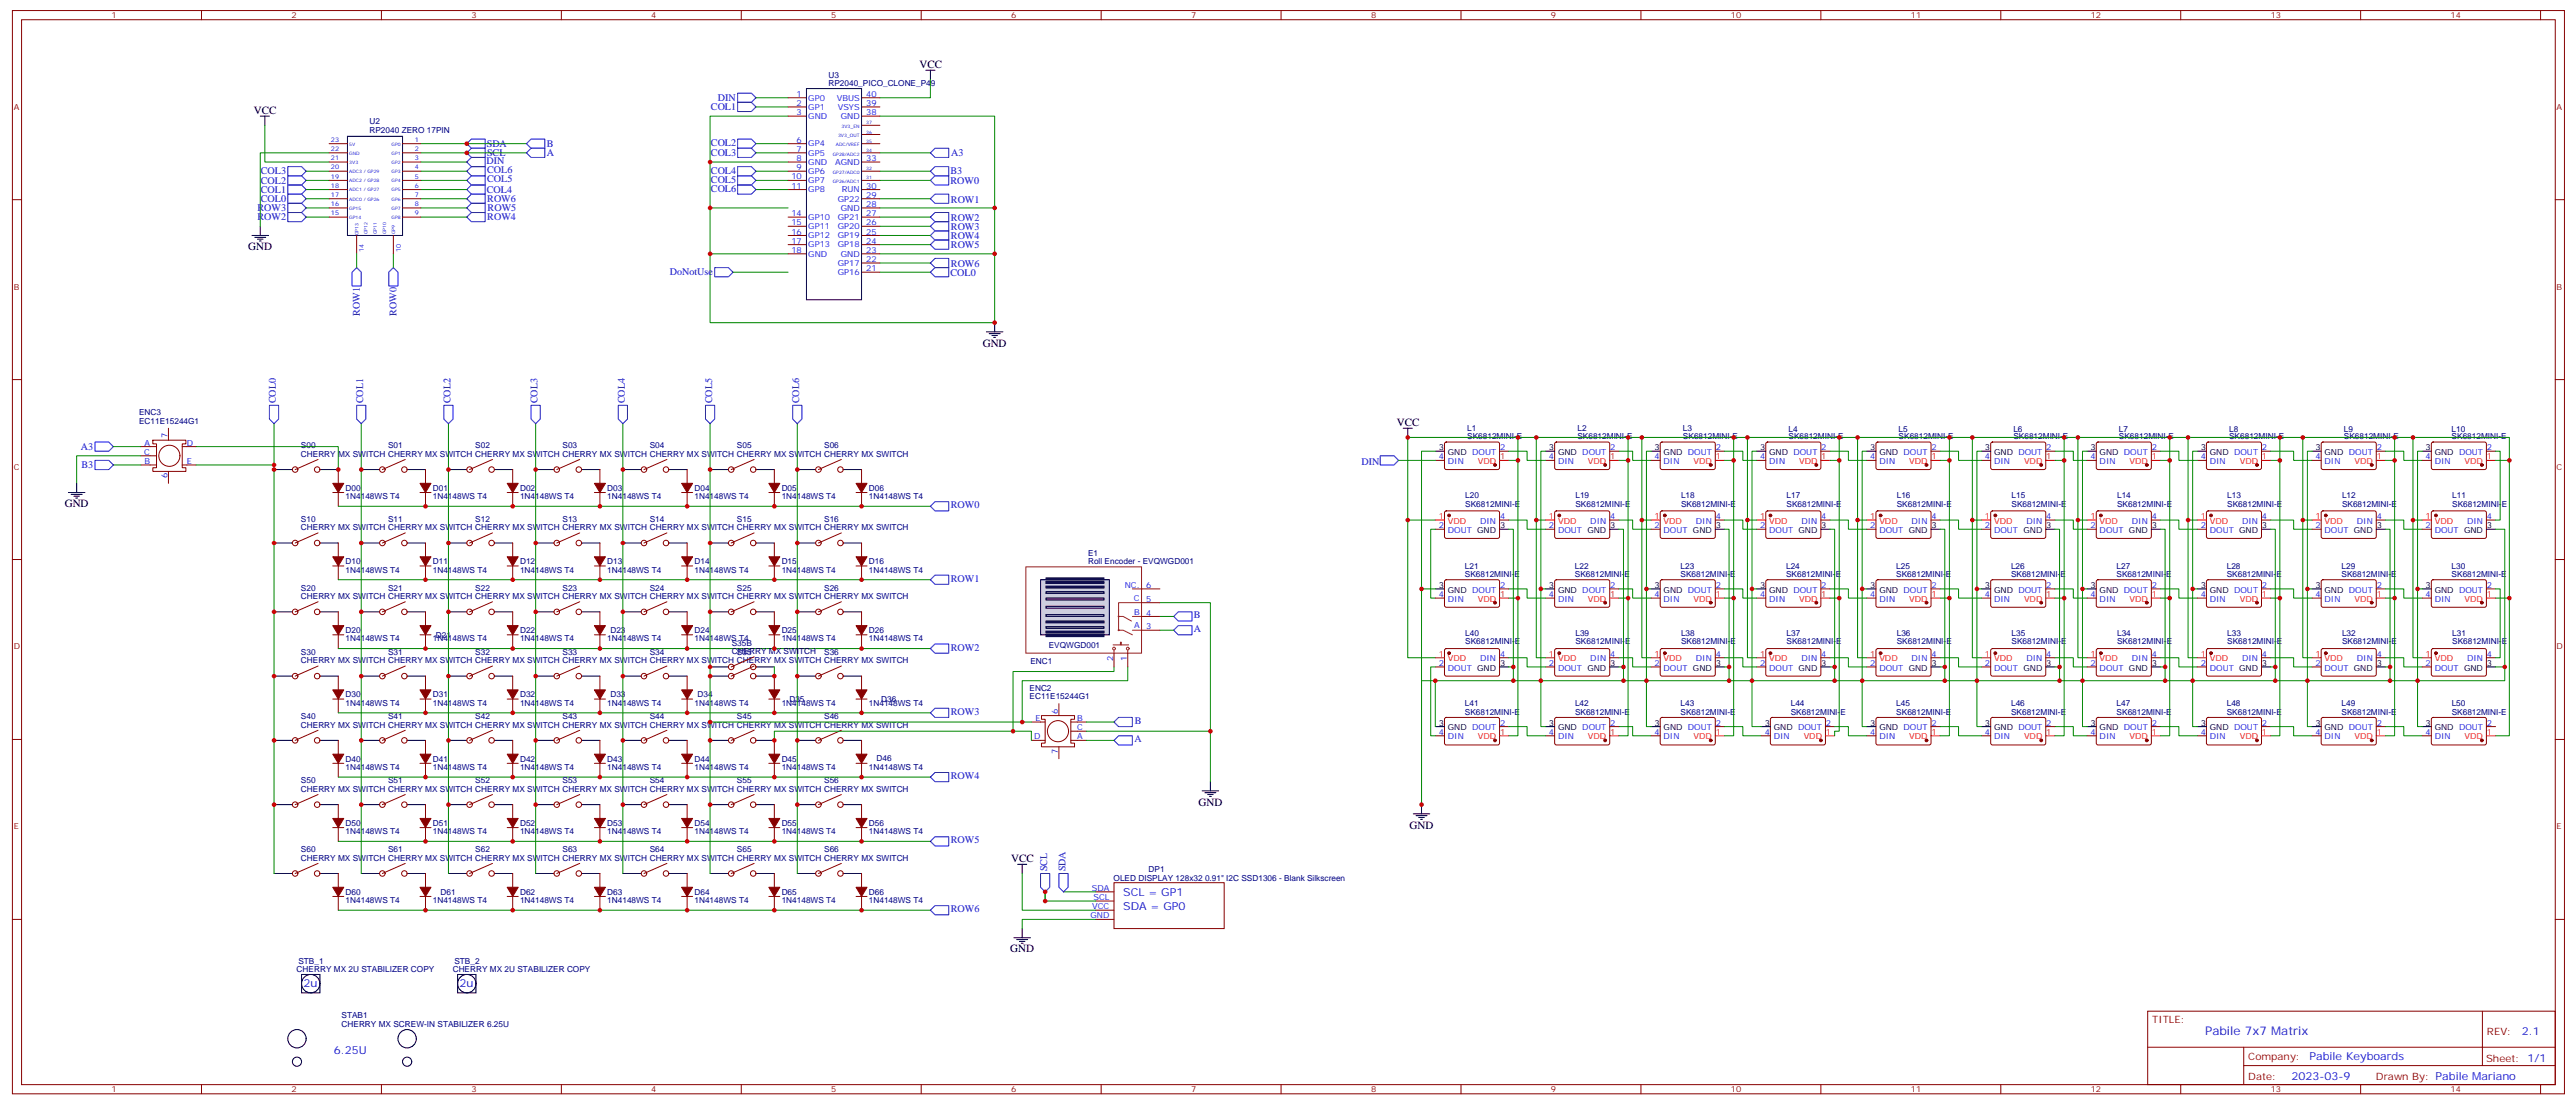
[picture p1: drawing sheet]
<svg xmlns="http://www.w3.org/2000/svg" width="990mm" height="424mm" viewBox="0 0 990 424" stroke-linecap="round" stroke-linejoin="round" font-family="sans-serif">
<defs><g id="words">
<text font-size="4.6" fill="#00f" x="847.4" y="397.6">Pabile 7x7 Matrix</text>
<g font-size="4.2">
<text x="353.3" y="26.3">VCC</text>
<text x="97.5" y="43.9">VCC</text>
<text x="95.4" y="96.1">GND</text>
<text x="377.6" y="133.2">GND</text>
<text x="536.8" y="163.9">VCC</text>
<text x="24.9" y="194.9">GND</text>
<text x="460.6" y="309.9">GND</text>
<text x="541.7" y="318.4">GND</text>
<text x="388.6" y="331.4">VCC</text>
<text x="388.2" y="366">GND</text>
</g>
<g font-size="4.2" fill="#00f">
<text x="431.6" y="344.5">SCL = GP1</text>
<text x="431.6" y="349.8">SDA = GP0</text>
<text x="116.6" y="379.4">2u</text>
<text x="176.6" y="379.4">2u</text>
<text x="969.1" y="397.8">2.1</text>
<text x="128.2" y="405.2">6.25U</text>
<text x="887.5" y="407.4">Pabile Keyboards</text>
<text x="880.6" y="415.2">2023-03-9</text>
</g>
<g font-size="3.9" fill="#00f">
<text x="275.9" y="38.8">DIN</text>
<text x="273.2" y="42.2">COL1</text>
<text x="187" y="56.4">SDA</text>
<text x="187.1" y="59.9">SCL</text>
<text x="210.1" y="56.6">B</text>
<text x="273.2" y="56.3">COL2</text>
<text x="273.2" y="59.8">COL3</text>
<text x="365.5" y="59.9">A3</text>
<text x="186.9" y="63.1">DIN</text>
<text x="210.2" y="60.1">A</text>
<text x="100.2" y="67">COL3</text>
<text x="100.2" y="70.6">COL2</text>
<text x="187.2" y="70.1">COL5</text>
<text x="187.2" y="66.6">COL6</text>
<text x="273.2" y="66.9">COL4</text>
<text x="273.2" y="70.4">COL5</text>
<text x="365.3" y="67">B3</text>
<text x="365.3" y="70.7">ROW0</text>
<text x="100.2" y="77.6">COL0</text>
<text x="100.2" y="74.1">COL1</text>
<text x="187.1" y="74.1">COL4</text>
<text x="187.3" y="77.6">ROW6</text>
<text x="273.2" y="73.9">COL6</text>
<text x="365.4" y="77.8">ROW1</text>
<text x="98.9" y="81.1">ROW3</text>
<text x="187.4" y="81.2">ROW5</text>
<text x="98.9" y="84.7">ROW2</text>
<text x="187.3" y="84.7">ROW4</text>
<text x="365.4" y="84.9">ROW2</text>
<text x="365.4" y="88.4">ROW3</text>
<text x="365.4" y="91.9">ROW4</text>
<text x="365.4" y="95.5">ROW5</text>
<text x="257.4" y="105.9">DoNotUse</text>
<text x="365.3" y="106">COL0</text>
<text x="365.4" y="102.5">ROW6</text>
<text x="138.3" y="121.3" transform="rotate(-90 138.3 121.3)">ROW1</text>
<text x="152.4" y="121.3" transform="rotate(-90 152.4 121.3)">ROW0</text>
<text x="106.1" y="155" transform="rotate(-90 106.1 155)">COL0</text>
<text x="139.6" y="155" transform="rotate(-90 139.6 155)">COL1</text>
<text x="173.1" y="155" transform="rotate(-90 173.1 155)">COL2</text>
<text x="206.6" y="155" transform="rotate(-90 206.6 155)">COL3</text>
<text x="240.1" y="155" transform="rotate(-90 240.1 155)">COL4</text>
<text x="273.6" y="155" transform="rotate(-90 273.6 155)">COL5</text>
<text x="307.1" y="155" transform="rotate(-90 307.1 155)">COL6</text>
<text x="31.1" y="172.9">A3</text>
<text x="31.3" y="179.9">B3</text>
<text x="523.2" y="178.7">DIN</text>
<text x="365.4" y="195.3">ROW0</text>
<text x="365.4" y="223.5">ROW1</text>
<text x="458.8" y="237.6">B</text>
<text x="458.8" y="242.9">A</text>
<text x="365.4" y="250">ROW2</text>
<text x="365.4" y="274.7">ROW3</text>
<text x="436.1" y="278.1">B</text>
<text x="435.9" y="285.1">A</text>
<text x="365.4" y="299.4">ROW4</text>
<text x="365.4" y="324.1">ROW5</text>
<text x="402.4" y="334.9" transform="rotate(-90 402.4 334.9)">SCL</text>
<text x="409.5" y="334.9" transform="rotate(-90 409.5 334.9)">SDA</text>
<text x="365.4" y="350.5">ROW6</text>
</g>
<g font-size="3.9" fill="#800">
<text x="827.1" y="393.2">TITLE:</text>
<text x="955.7" y="397.8">REV:</text>
<text x="864" y="407.4">Company:</text>
<text x="955.4" y="408">Sheet: 1/1</text>
<text x="864" y="415">Date:</text>
<text x="913" y="415.1">Drawn By: Pabile Mariano</text>
</g>
<g font-size="3.2" fill="#800">
<text x="42.9" y="7.1">1</text>
<text x="112" y="7.1">2</text>
<text x="181.2" y="7.1">3</text>
<text x="250.3" y="7.1">4</text>
<text x="319.4" y="7.1">5</text>
<text x="388.6" y="7.1">6</text>
<text x="457.7" y="7.1">7</text>
<text x="526.9" y="7.1">8</text>
<text x="596" y="7.1">9</text>
<text x="665.2" y="7.1">10</text>
<text x="734.3" y="7.1">11</text>
<text x="803.5" y="7.1">12</text>
<text x="872.6" y="7.1">13</text>
<text x="941.7" y="7.1">14</text>
<text x="5.3" y="42.2">A</text>
<text x="982.5" y="42.2">A</text>
<text x="5.3" y="111.3">B</text>
<text x="982.5" y="111.3">B</text>
<text x="5.3" y="180.4">C</text>
<text x="982.5" y="180.4">C</text>
<text x="5.3" y="249.6">D</text>
<text x="982.5" y="249.6">D</text>
<text x="5.3" y="318.7">E</text>
<text x="982.5" y="318.7">E</text>
<text x="42.9" y="419.8">1</text>
<text x="112" y="419.8">2</text>
<text x="181.2" y="419.8">3</text>
<text x="250.3" y="419.8">4</text>
<text x="319.4" y="419.8">5</text>
<text x="388.6" y="419.8">6</text>
<text x="457.7" y="419.8">7</text>
<text x="526.9" y="419.8">8</text>
<text x="596" y="419.8">9</text>
<text x="665.2" y="419.8">10</text>
<text x="734.3" y="419.8">11</text>
<text x="803.5" y="419.8">12</text>
<text x="872.6" y="419.8">13</text>
<text x="941.7" y="419.8">14</text>
</g>
<g font-size="3.2" fill="#000080">
<text x="318.4" y="29.9">U3</text>
<text x="318.4" y="32.9">RP2040_PICO_CLONE_P49</text>
<text x="142" y="47.8">U2</text>
<text x="142" y="51">RP2040 ZERO 17PIN</text>
<text x="53.4" y="159.6">ENC3</text>
<text x="53.4" y="162.8">EC11E15244G1</text>
<text x="563.8" y="165.6">L1</text>
<text x="606.2" y="165.6">L2</text>
<text x="646.8" y="165.6">L3</text>
<text x="687.3" y="165.9">L4</text>
<text x="729.6" y="165.9">L5</text>
<text x="773.7" y="165.9">L6</text>
<text x="814.3" y="165.9">L7</text>
<text x="856.6" y="165.9">L8</text>
<text x="900.7" y="165.9">L9</text>
<text x="942.1" y="165.9">L10</text>
<text x="115.6" y="172.3">S00</text>
<text x="149.2" y="172.3">S01</text>
<text x="182.7" y="172.3">S02</text>
<text x="216.2" y="172.3">S03</text>
<text x="249.7" y="172.3">S04</text>
<text x="283.2" y="172.3">S05</text>
<text x="316.7" y="172.3">S06</text>
<text x="563.8" y="168.8">SK6812MINI-E</text>
<text x="606.2" y="168.8">SK6812MINI-E</text>
<text x="646.8" y="168.8">SK6812MINI-E</text>
<text x="687.3" y="168.8">SK6812MINI-E</text>
<text x="729.6" y="168.8">SK6812MINI-E</text>
<text x="773.7" y="168.8">SK6812MINI-E</text>
<text x="814.3" y="168.8">SK6812MINI-E</text>
<text x="856.6" y="168.8">SK6812MINI-E</text>
<text x="900.7" y="168.8">SK6812MINI-E</text>
<text x="942.1" y="168.8">SK6812MINI-E</text>
<text x="115.6" y="175.5">CHERRY MX SWITCH CHERRY MX SWITCH CHERRY MX SWITCH CHERRY MX SWITCH CHERRY MX SWITCH CHERRY MX SWITCH CHERRY MX SWITCH</text>
<text x="132.8" y="191.8">1N4148WS T4</text>
<text x="132.8" y="188.6">D00</text>
<text x="166.3" y="191.8">1N4148WS T4</text>
<text x="166.3" y="188.6">D01</text>
<text x="199.8" y="191.8">1N4148WS T4</text>
<text x="199.8" y="188.6">D02</text>
<text x="233.4" y="191.8">1N4148WS T4</text>
<text x="233.4" y="188.6">D03</text>
<text x="266.9" y="191.8">1N4148WS T4</text>
<text x="266.9" y="188.6">D04</text>
<text x="300.4" y="191.8">1N4148WS T4</text>
<text x="300.4" y="188.6">D05</text>
<text x="333.9" y="191.8">1N4148WS T4</text>
<text x="333.9" y="188.6">D06</text>
<text x="563.1" y="191.3">L20</text>
<text x="605.4" y="191.3">L19</text>
<text x="646" y="191.3">L18</text>
<text x="686.6" y="191.3">L17</text>
<text x="728.9" y="191.3">L16</text>
<text x="773" y="191.3">L15</text>
<text x="813.6" y="191.3">L14</text>
<text x="855.9" y="191.3">L13</text>
<text x="900" y="191.3">L12</text>
<text x="942.3" y="191.3">L11</text>
<text x="563.1" y="194.7">SK6812MINI-E</text>
<text x="605.4" y="194.7">SK6812MINI-E</text>
<text x="646" y="194.7">SK6812MINI-E</text>
<text x="686.6" y="194.7">SK6812MINI-E</text>
<text x="728.9" y="194.7">SK6812MINI-E</text>
<text x="773" y="194.7">SK6812MINI-E</text>
<text x="813.6" y="194.7">SK6812MINI-E</text>
<text x="855.9" y="194.7">SK6812MINI-E</text>
<text x="900" y="194.7">SK6812MINI-E</text>
<text x="942.3" y="194.7">SK6812MINI-E</text>
<text x="115.6" y="203.7">CHERRY MX SWITCH CHERRY MX SWITCH CHERRY MX SWITCH CHERRY MX SWITCH CHERRY MX SWITCH CHERRY MX SWITCH CHERRY MX SWITCH</text>
<text x="115.6" y="200.5">S10</text>
<text x="149.2" y="200.5">S11</text>
<text x="182.7" y="200.5">S12</text>
<text x="216.2" y="200.5">S13</text>
<text x="249.7" y="200.5">S14</text>
<text x="283.2" y="200.5">S15</text>
<text x="316.7" y="200.5">S16</text>
<text x="418.1" y="213.7">E1</text>
<text x="132.8" y="220">1N4148WS T4</text>
<text x="132.8" y="216.9">D10</text>
<text x="166.3" y="220">1N4148WS T4</text>
<text x="166.3" y="216.9">D11</text>
<text x="199.8" y="220">1N4148WS T4</text>
<text x="199.8" y="216.9">D12</text>
<text x="233.4" y="220">1N4148WS T4</text>
<text x="233.4" y="216.9">D13</text>
<text x="266.9" y="220">1N4148WS T4</text>
<text x="266.9" y="216.9">D14</text>
<text x="300.4" y="220">1N4148WS T4</text>
<text x="300.4" y="216.9">D15</text>
<text x="333.9" y="220">1N4148WS T4</text>
<text x="333.9" y="216.9">D16</text>
<text x="418.1" y="216.8">Roll Encoder - EVQWGD001</text>
<text x="562.9" y="221.7">SK6812MINI-E</text>
<text x="562.9" y="218.8">L21</text>
<text x="605.2" y="221.7">SK6812MINI-E</text>
<text x="605.2" y="218.8">L22</text>
<text x="645.8" y="221.7">SK6812MINI-E</text>
<text x="645.8" y="218.8">L23</text>
<text x="686.4" y="221.7">SK6812MINI-E</text>
<text x="686.4" y="218.8">L24</text>
<text x="728.7" y="221.7">SK6812MINI-E</text>
<text x="728.7" y="218.8">L25</text>
<text x="772.8" y="221.7">SK6812MINI-E</text>
<text x="772.8" y="218.8">L26</text>
<text x="813.4" y="221.7">SK6812MINI-E</text>
<text x="813.4" y="218.8">L27</text>
<text x="855.7" y="221.7">SK6812MINI-E</text>
<text x="855.7" y="218.8">L28</text>
<text x="899.8" y="221.7">SK6812MINI-E</text>
<text x="899.8" y="218.8">L29</text>
<text x="942.1" y="221.7">SK6812MINI-E</text>
<text x="942.1" y="218.8">L30</text>
<text x="115.6" y="227">S20</text>
<text x="149.2" y="227">S21</text>
<text x="182.7" y="227">S22</text>
<text x="216.2" y="227">S23</text>
<text x="249.7" y="227">S24</text>
<text x="283.2" y="227">S25</text>
<text x="316.7" y="227">S26</text>
<text x="115.6" y="230.2">CHERRY MX SWITCH CHERRY MX SWITCH CHERRY MX SWITCH CHERRY MX SWITCH CHERRY MX SWITCH CHERRY MX SWITCH CHERRY MX SWITCH</text>
<text x="132.8" y="243.3">D20</text>
<text x="167.5" y="245">D21</text>
<text x="199.8" y="243.3">D22</text>
<text x="234.6" y="243.2">D23</text>
<text x="266.9" y="243.3">D24</text>
<text x="300.4" y="243.3">D25</text>
<text x="333.9" y="243.3">D26</text>
<text x="563.1" y="244.2">L40</text>
<text x="605.4" y="244.2">L39</text>
<text x="646" y="244.2">L38</text>
<text x="686.6" y="244.2">L37</text>
<text x="728.9" y="244.2">L36</text>
<text x="773" y="244.2">L35</text>
<text x="813.6" y="244.2">L34</text>
<text x="855.9" y="244.2">L33</text>
<text x="900" y="244.2">L32</text>
<text x="942.3" y="244.2">L31</text>
<text x="115.6" y="251.7">S30</text>
<text x="132.8" y="246.5">1N4148WS T4</text>
<text x="149.2" y="251.7">S31</text>
<text x="166.3" y="246.5">1N4148WS T4</text>
<text x="182.7" y="251.7">S32</text>
<text x="199.8" y="246.5">1N4148WS T4</text>
<text x="216.2" y="251.7">S33</text>
<text x="233.4" y="246.5">1N4148WS T4</text>
<text x="249.7" y="251.7">S34</text>
<text x="266.9" y="246.5">1N4148WS T4</text>
<text x="281.2" y="251.4">CHERRY MX SWITCH</text>
<text x="281.2" y="248.2">S35B</text>
<text x="283.2" y="251.7">S35</text>
<text x="300.4" y="246.5">1N4148WS T4</text>
<text x="316.7" y="251.7">S36</text>
<text x="333.9" y="246.5">1N4148WS T4</text>
<text x="403" y="249.1">EVQWGD001</text>
<text x="563.1" y="247.6">SK6812MINI-E</text>
<text x="605.4" y="247.6">SK6812MINI-E</text>
<text x="646" y="247.6">SK6812MINI-E</text>
<text x="686.6" y="247.6">SK6812MINI-E</text>
<text x="728.9" y="247.6">SK6812MINI-E</text>
<text x="773" y="247.6">SK6812MINI-E</text>
<text x="813.6" y="247.6">SK6812MINI-E</text>
<text x="855.9" y="247.6">SK6812MINI-E</text>
<text x="900" y="247.6">SK6812MINI-E</text>
<text x="942.3" y="247.6">SK6812MINI-E</text>
<text x="115.6" y="254.9">CHERRY MX SWITCH CHERRY MX SWITCH CHERRY MX SWITCH CHERRY MX SWITCH CHERRY MX SWITCH CHERRY MX SWITCH CHERRY MX SWITCH</text>
<text x="396" y="255.1">ENC1</text>
<text x="132.8" y="268">D30</text>
<text x="166.3" y="268">D31</text>
<text x="199.8" y="268">D32</text>
<text x="234.6" y="267.9">D33</text>
<text x="268.1" y="267.9">D34</text>
<text x="303.4" y="269.7">D35</text>
<text x="338.6" y="269.7">D36</text>
<text x="395.6" y="268.6">EC11E15244G1</text>
<text x="395.6" y="265.4">ENC2</text>
<text x="132.8" y="271.2">1N4148WS T4</text>
<text x="166.3" y="271.2">1N4148WS T4</text>
<text x="199.8" y="271.2">1N4148WS T4</text>
<text x="233.4" y="271.2">1N4148WS T4</text>
<text x="266.9" y="271.2">1N4148WS T4</text>
<text x="300.4" y="271.2">1N4148WS T4</text>
<text x="333.9" y="271.2">1N4148WS T4</text>
<text x="562.9" y="274.6">SK6812MINI-E</text>
<text x="562.9" y="271.5">L41</text>
<text x="605.3" y="274.6">SK6812MINI-E</text>
<text x="605.3" y="271.5">L42</text>
<text x="645.8" y="274.6">SK6812MINI-E</text>
<text x="645.8" y="271.5">L43</text>
<text x="688.2" y="274.6">SK6812MINI-E</text>
<text x="688.2" y="271.5">L44</text>
<text x="728.7" y="274.6">SK6812MINI-E</text>
<text x="728.7" y="271.5">L45</text>
<text x="772.8" y="274.6">SK6812MINI-E</text>
<text x="772.8" y="271.5">L46</text>
<text x="813.4" y="274.6">SK6812MINI-E</text>
<text x="813.4" y="271.5">L47</text>
<text x="855.7" y="274.6">SK6812MINI-E</text>
<text x="855.7" y="271.5">L48</text>
<text x="899.8" y="274.6">SK6812MINI-E</text>
<text x="899.8" y="271.5">L49</text>
<text x="942.2" y="274.6">SK6812MINI-E</text>
<text x="942.2" y="271.5">L50</text>
<text x="115.6" y="279.6">CHERRY MX SWITCH CHERRY MX SWITCH CHERRY MX SWITCH CHERRY MX SWITCH CHERRY MX SWITCH CHERRY MX SWITCH CHERRY MX SWITCH</text>
<text x="115.6" y="276.3">S40</text>
<text x="149.2" y="276.3">S41</text>
<text x="182.7" y="276.3">S42</text>
<text x="216.2" y="276.3">S43</text>
<text x="249.7" y="276.3">S44</text>
<text x="283.2" y="276.3">S45</text>
<text x="316.7" y="276.3">S46</text>
<text x="132.8" y="292.7">D40</text>
<text x="166.3" y="292.7">D41</text>
<text x="199.8" y="292.7">D42</text>
<text x="233.4" y="292.7">D43</text>
<text x="266.9" y="292.7">D44</text>
<text x="300.4" y="292.7">D45</text>
<text x="336.9" y="292.6">D46</text>
<text x="132.8" y="295.9">1N4148WS T4</text>
<text x="166.3" y="295.9">1N4148WS T4</text>
<text x="199.8" y="295.9">1N4148WS T4</text>
<text x="233.4" y="295.9">1N4148WS T4</text>
<text x="266.9" y="295.9">1N4148WS T4</text>
<text x="300.4" y="295.9">1N4148WS T4</text>
<text x="333.9" y="295.9">1N4148WS T4</text>
<text x="115.6" y="304.3">CHERRY MX SWITCH CHERRY MX SWITCH CHERRY MX SWITCH CHERRY MX SWITCH CHERRY MX SWITCH CHERRY MX SWITCH CHERRY MX SWITCH</text>
<text x="115.6" y="301">S50</text>
<text x="149.2" y="301">S51</text>
<text x="182.7" y="301">S52</text>
<text x="216.2" y="301">S53</text>
<text x="249.7" y="301">S54</text>
<text x="283.2" y="301">S55</text>
<text x="316.7" y="301">S56</text>
<text x="132.8" y="317.4">D50</text>
<text x="166.3" y="317.4">D51</text>
<text x="199.8" y="317.4">D52</text>
<text x="233.4" y="317.4">D53</text>
<text x="266.9" y="317.4">D54</text>
<text x="300.4" y="317.4">D55</text>
<text x="333.9" y="317.4">D56</text>
<text x="132.8" y="320.6">1N4148WS T4</text>
<text x="166.3" y="320.6">1N4148WS T4</text>
<text x="199.8" y="320.6">1N4148WS T4</text>
<text x="233.4" y="320.6">1N4148WS T4</text>
<text x="266.9" y="320.6">1N4148WS T4</text>
<text x="300.4" y="320.6">1N4148WS T4</text>
<text x="333.9" y="320.6">1N4148WS T4</text>
<text x="115.6" y="327.5">S60</text>
<text x="149.2" y="327.5">S61</text>
<text x="182.7" y="327.5">S62</text>
<text x="216.2" y="327.5">S63</text>
<text x="249.7" y="327.5">S64</text>
<text x="283.2" y="327.5">S65</text>
<text x="316.7" y="327.5">S66</text>
<text x="115.6" y="330.7">CHERRY MX SWITCH CHERRY MX SWITCH CHERRY MX SWITCH CHERRY MX SWITCH CHERRY MX SWITCH CHERRY MX SWITCH CHERRY MX SWITCH</text>
<text x="441.4" y="335.1">DP1</text>
<text x="428" y="338.6">OLED DISPLAY 128x32 0.91&quot; I2C SSD1306 - Blank Silkscreen</text>
<text x="132.8" y="347">1N4148WS T4</text>
<text x="132.8" y="343.9">D60</text>
<text x="166.3" y="347">1N4148WS T4</text>
<text x="169.3" y="343.8">D61</text>
<text x="199.8" y="347">1N4148WS T4</text>
<text x="199.8" y="343.9">D62</text>
<text x="233.4" y="347">1N4148WS T4</text>
<text x="233.4" y="343.9">D63</text>
<text x="266.9" y="347">1N4148WS T4</text>
<text x="266.9" y="343.9">D64</text>
<text x="300.4" y="347">1N4148WS T4</text>
<text x="300.4" y="343.9">D65</text>
<text x="333.9" y="347">1N4148WS T4</text>
<text x="333.9" y="343.9">D66</text>
<text x="114.7" y="370.3">STB_1</text>
<text x="174.6" y="370.3">STB_2</text>
<text x="114" y="373.4">CHERRY MX 2U STABILIZER COPY</text>
<text x="174" y="373.4">CHERRY MX 2U STABILIZER COPY</text>
<text x="131.3" y="394.6">CHERRY MX SCREW-IN STABILIZER 6.25U</text>
<text x="131.3" y="391.4">STAB1</text>
</g>
<g font-size="3.2" fill="#00f">
<text x="306.1" y="37.2">1</text>
<text x="306.1" y="40.7">2</text>
<text x="310.6" y="38.6">GP0</text>
<text x="321.5" y="38.6">VBUS</text>
<text x="332.8" y="40.7">39</text>
<text x="332.8" y="37.2">40</text>
<text x="306.1" y="44.3">3</text>
<text x="310.6" y="42.2">GP1</text>
<text x="310.6" y="45.7">GND</text>
<text x="321.9" y="42.2">VSYS</text>
<text x="323.1" y="45.7">GND</text>
<text x="332.8" y="44.3">38</text>
<text x="306.1" y="54.9">6</text>
<text x="306.1" y="58.4">7</text>
<text x="310.6" y="56.3">GP4</text>
<text x="310.6" y="59.8">GP5</text>
<text x="306.1" y="61.9">8</text>
<text x="306.1" y="65.4">9</text>
<text x="310.6" y="63.3">GND</text>
<text x="320.9" y="63.3">AGND</text>
<text x="332.8" y="61.9">33</text>
<text x="304.1" y="69">10</text>
<text x="310.6" y="66.9">GP6</text>
<text x="310.6" y="70.4">GP7</text>
<text x="304.1" y="72.5">11</text>
<text x="310.6" y="73.9">GP8</text>
<text x="322" y="77.4">GP22</text>
<text x="323.5" y="73.9">RUN</text>
<text x="332.8" y="76">29</text>
<text x="332.8" y="72.5">30</text>
<text x="304.1" y="83.1">14</text>
<text x="323.1" y="81">GND</text>
<text x="332.8" y="83.1">27</text>
<text x="332.8" y="79.6">28</text>
<text x="304.1" y="86.6">15</text>
<text x="310.6" y="84.5">GP10</text>
<text x="310.6" y="88">GP11</text>
<text x="322" y="88">GP20</text>
<text x="322" y="84.5">GP21</text>
<text x="332.8" y="86.6">26</text>
<text x="304.1" y="90.1">16</text>
<text x="304.1" y="93.7">17</text>
<text x="310.6" y="91.5">GP12</text>
<text x="310.6" y="95.1">GP13</text>
<text x="322" y="95.1">GP18</text>
<text x="322" y="91.5">GP19</text>
<text x="332.8" y="93.7">24</text>
<text x="332.8" y="90.1">25</text>
<text x="304.1" y="97.2">18</text>
<text x="310.6" y="98.6">GND</text>
<text x="323.1" y="98.6">GND</text>
<text x="332.8" y="100.7">22</text>
<text x="332.8" y="97.2">23</text>
<text x="322" y="105.7">GP16</text>
<text x="322" y="102.1">GP17</text>
<text x="332.8" y="104.2">21</text>
<text x="55.5" y="171.3">A</text>
<text x="64.4" y="168.5" transform="rotate(-90 64.4 168.5)">7</text>
<text x="71.8" y="171.3">D</text>
<text x="576.4" y="173">2</text>
<text x="618.8" y="173">2</text>
<text x="659.3" y="173">2</text>
<text x="699.9" y="173">2</text>
<text x="742.2" y="173">2</text>
<text x="786.3" y="173">2</text>
<text x="826.9" y="173">2</text>
<text x="869.2" y="173">2</text>
<text x="913.3" y="173">2</text>
<text x="955.7" y="173">2</text>
<text x="55.5" y="174.8">C</text>
<text x="55.5" y="178.3">B</text>
<text x="71.8" y="178.3">E</text>
<text x="552.9" y="176.6">4</text>
<text x="556.4" y="178.3">DIN</text>
<text x="595.2" y="176.6">4</text>
<text x="598.7" y="178.3">DIN</text>
<text x="635.8" y="176.6">4</text>
<text x="639.3" y="178.3">DIN</text>
<text x="676.4" y="176.6">4</text>
<text x="679.9" y="178.3">DIN</text>
<text x="718.7" y="176.6">4</text>
<text x="722.2" y="178.3">DIN</text>
<text x="762.8" y="176.6">4</text>
<text x="766.3" y="178.3">DIN</text>
<text x="803.4" y="176.6">4</text>
<text x="806.9" y="178.3">DIN</text>
<text x="845.7" y="176.6">4</text>
<text x="849.2" y="178.3">DIN</text>
<text x="889.8" y="176.6">4</text>
<text x="893.3" y="178.3">DIN</text>
<text x="932.1" y="176.6">4</text>
<text x="935.6" y="178.3">DIN</text>
<text x="64.4" y="183.9" transform="rotate(-90 64.4 183.9)">6</text>
<text x="552.9" y="203">2</text>
<text x="568.8" y="201.3">DIN</text>
<text x="576.4" y="199.5">4</text>
<text x="595.2" y="203">2</text>
<text x="611.1" y="201.3">DIN</text>
<text x="618.8" y="199.5">4</text>
<text x="635.8" y="203">2</text>
<text x="651.7" y="201.3">DIN</text>
<text x="659.3" y="199.5">4</text>
<text x="676.4" y="203">2</text>
<text x="692.3" y="201.3">DIN</text>
<text x="699.9" y="199.5">4</text>
<text x="718.7" y="203">2</text>
<text x="734.6" y="201.3">DIN</text>
<text x="742.2" y="199.5">4</text>
<text x="762.8" y="203">2</text>
<text x="778.7" y="201.3">DIN</text>
<text x="786.3" y="199.5">4</text>
<text x="803.4" y="203">2</text>
<text x="819.3" y="201.3">DIN</text>
<text x="826.9" y="199.5">4</text>
<text x="845.7" y="203">2</text>
<text x="861.6" y="201.3">DIN</text>
<text x="869.2" y="199.5">4</text>
<text x="889.8" y="203">2</text>
<text x="905.7" y="201.3">DIN</text>
<text x="913.3" y="199.5">4</text>
<text x="932.1" y="203">2</text>
<text x="948" y="201.3">DIN</text>
<text x="955.7" y="199.5">4</text>
<text x="556.4" y="204.8">DOUT GND</text>
<text x="598.7" y="204.8">DOUT GND</text>
<text x="639.3" y="204.8">DOUT GND</text>
<text x="679.9" y="204.8">DOUT GND</text>
<text x="722.2" y="204.8">DOUT GND</text>
<text x="766.3" y="204.8">DOUT GND</text>
<text x="806.9" y="204.8">DOUT GND</text>
<text x="849.2" y="204.8">DOUT GND</text>
<text x="893.3" y="204.8">DOUT GND</text>
<text x="935.6" y="204.8">DOUT GND</text>
<text x="432.2" y="226">NC.</text>
<text x="440.4" y="226">6</text>
<text x="576.4" y="226">2</text>
<text x="618.8" y="226">2</text>
<text x="659.3" y="226">2</text>
<text x="699.9" y="226">2</text>
<text x="742.2" y="226">2</text>
<text x="786.3" y="226">2</text>
<text x="826.9" y="226">2</text>
<text x="869.2" y="226">2</text>
<text x="913.3" y="226">2</text>
<text x="955.7" y="226">2</text>
<text x="435.8" y="230.9">C</text>
<text x="440.4" y="231.2">5</text>
<text x="552.9" y="229.5">4</text>
<text x="556.4" y="231.2">DIN</text>
<text x="595.2" y="229.5">4</text>
<text x="598.7" y="231.2">DIN</text>
<text x="635.8" y="229.5">4</text>
<text x="639.3" y="231.2">DIN</text>
<text x="676.4" y="229.5">4</text>
<text x="679.9" y="231.2">DIN</text>
<text x="718.7" y="229.5">4</text>
<text x="722.2" y="231.2">DIN</text>
<text x="762.8" y="229.5">4</text>
<text x="766.3" y="231.2">DIN</text>
<text x="803.4" y="229.5">4</text>
<text x="806.9" y="231.2">DIN</text>
<text x="845.7" y="229.5">4</text>
<text x="849.2" y="231.2">DIN</text>
<text x="889.8" y="229.5">4</text>
<text x="893.3" y="231.2">DIN</text>
<text x="932.1" y="229.5">4</text>
<text x="935.6" y="231.2">DIN</text>
<text x="435.8" y="236.2">B</text>
<text x="440.4" y="236.5">4</text>
<text x="435.8" y="241.5">A</text>
<text x="440.4" y="241.8">3</text>
<text x="427.7" y="254.1" transform="rotate(-90 427.7 254.1)">2</text>
<text x="433" y="254.1" transform="rotate(-90 433 254.1)">1</text>
<text x="552.9" y="255.9">2</text>
<text x="556.4" y="257.7">DOUT GND</text>
<text x="568.8" y="254.2">DIN</text>
<text x="576.4" y="252.4">4</text>
<text x="595.2" y="255.9">2</text>
<text x="598.7" y="257.7">DOUT GND</text>
<text x="611.1" y="254.2">DIN</text>
<text x="618.8" y="252.4">4</text>
<text x="635.8" y="255.9">2</text>
<text x="639.3" y="257.7">DOUT GND</text>
<text x="651.7" y="254.2">DIN</text>
<text x="659.3" y="252.4">4</text>
<text x="676.4" y="255.9">2</text>
<text x="679.9" y="257.7">DOUT GND</text>
<text x="692.3" y="254.2">DIN</text>
<text x="699.9" y="252.4">4</text>
<text x="718.7" y="255.9">2</text>
<text x="722.2" y="257.7">DOUT GND</text>
<text x="734.6" y="254.2">DIN</text>
<text x="742.2" y="252.4">4</text>
<text x="762.8" y="255.9">2</text>
<text x="766.3" y="257.7">DOUT GND</text>
<text x="778.7" y="254.2">DIN</text>
<text x="786.3" y="252.4">4</text>
<text x="803.4" y="255.9">2</text>
<text x="806.9" y="257.7">DOUT GND</text>
<text x="819.3" y="254.2">DIN</text>
<text x="826.9" y="252.4">4</text>
<text x="845.7" y="255.9">2</text>
<text x="849.2" y="257.7">DOUT GND</text>
<text x="861.6" y="254.2">DIN</text>
<text x="869.2" y="252.4">4</text>
<text x="889.8" y="255.9">2</text>
<text x="893.3" y="257.7">DOUT GND</text>
<text x="905.7" y="254.2">DIN</text>
<text x="913.3" y="252.4">4</text>
<text x="932.1" y="255.9">2</text>
<text x="935.6" y="257.7">DOUT GND</text>
<text x="948" y="254.2">DIN</text>
<text x="955.7" y="252.4">4</text>
<text x="406.6" y="274.3" transform="rotate(-90 406.6 274.3)">6</text>
<text x="397.9" y="277.1">E</text>
<text x="414" y="277.1">B</text>
<text x="414" y="280.6">C</text>
<text x="576.4" y="278.9">2</text>
<text x="618.8" y="278.9">2</text>
<text x="659.3" y="278.9">2</text>
<text x="701.7" y="278.9">2</text>
<text x="742.2" y="278.9">2</text>
<text x="786.3" y="278.9">2</text>
<text x="826.9" y="278.9">2</text>
<text x="869.2" y="278.9">2</text>
<text x="913.3" y="278.9">2</text>
<text x="955.7" y="278.9">2</text>
<text x="397.4" y="284.2">D</text>
<text x="414" y="284.2">A</text>
<text x="552.9" y="282.4">4</text>
<text x="556.4" y="284.2">DIN</text>
<text x="595.2" y="282.4">4</text>
<text x="598.7" y="284.2">DIN</text>
<text x="635.8" y="282.4">4</text>
<text x="639.3" y="284.2">DIN</text>
<text x="678.1" y="282.4">4</text>
<text x="681.6" y="284.2">DIN</text>
<text x="718.7" y="282.4">4</text>
<text x="722.2" y="284.2">DIN</text>
<text x="762.8" y="282.4">4</text>
<text x="766.3" y="284.2">DIN</text>
<text x="803.4" y="282.4">4</text>
<text x="806.9" y="284.2">DIN</text>
<text x="845.7" y="282.4">4</text>
<text x="849.2" y="284.2">DIN</text>
<text x="889.8" y="282.4">4</text>
<text x="893.3" y="284.2">DIN</text>
<text x="932.1" y="282.4">4</text>
<text x="935.6" y="284.2">DIN</text>
<text x="406.6" y="289.7" transform="rotate(-90 406.6 289.7)">7</text>
<text x="419.6" y="342.4">SDA</text>
<text x="420.2" y="345.9">SCL</text>
<text x="419.1" y="353">GND</text>
<text x="419.7" y="349.4">VCC</text>
</g>
<g font-size="3.2">
<text x="552.9" y="173">3</text>
<text x="595.2" y="173">3</text>
<text x="635.8" y="173">3</text>
<text x="676.4" y="173">3</text>
<text x="718.7" y="173">3</text>
<text x="762.8" y="173">3</text>
<text x="803.4" y="173">3</text>
<text x="845.7" y="173">3</text>
<text x="889.8" y="173">3</text>
<text x="932.1" y="173">3</text>
<text x="556.4" y="174.8">GND DOUT</text>
<text x="598.7" y="174.8">GND DOUT</text>
<text x="639.3" y="174.8">GND DOUT</text>
<text x="679.9" y="174.8">GND DOUT</text>
<text x="722.2" y="174.8">GND DOUT</text>
<text x="766.3" y="174.8">GND DOUT</text>
<text x="806.9" y="174.8">GND DOUT</text>
<text x="849.2" y="174.8">GND DOUT</text>
<text x="893.3" y="174.8">GND DOUT</text>
<text x="935.6" y="174.8">GND DOUT</text>
<text x="576.4" y="203">3</text>
<text x="618.8" y="203">3</text>
<text x="659.3" y="203">3</text>
<text x="699.9" y="203">3</text>
<text x="742.2" y="203">3</text>
<text x="786.3" y="203">3</text>
<text x="826.9" y="203">3</text>
<text x="869.2" y="203">3</text>
<text x="913.3" y="203">3</text>
<text x="955.7" y="203">3</text>
<text x="552.9" y="226">3</text>
<text x="556.4" y="227.7">GND DOUT</text>
<text x="595.2" y="226">3</text>
<text x="598.7" y="227.7">GND DOUT</text>
<text x="635.8" y="226">3</text>
<text x="639.3" y="227.7">GND DOUT</text>
<text x="676.4" y="226">3</text>
<text x="679.9" y="227.7">GND DOUT</text>
<text x="718.7" y="226">3</text>
<text x="722.2" y="227.7">GND DOUT</text>
<text x="762.8" y="226">3</text>
<text x="766.3" y="227.7">GND DOUT</text>
<text x="803.4" y="226">3</text>
<text x="806.9" y="227.7">GND DOUT</text>
<text x="845.7" y="226">3</text>
<text x="849.2" y="227.7">GND DOUT</text>
<text x="889.8" y="226">3</text>
<text x="893.3" y="227.7">GND DOUT</text>
<text x="932.1" y="226">3</text>
<text x="935.6" y="227.7">GND DOUT</text>
<text x="576.4" y="255.9">3</text>
<text x="618.8" y="255.9">3</text>
<text x="659.3" y="255.9">3</text>
<text x="699.9" y="255.9">3</text>
<text x="742.2" y="255.9">3</text>
<text x="786.3" y="255.9">3</text>
<text x="826.9" y="255.9">3</text>
<text x="869.2" y="255.9">3</text>
<text x="913.3" y="255.9">3</text>
<text x="955.7" y="255.9">3</text>
<text x="552.9" y="278.9">3</text>
<text x="556.4" y="280.6">GND DOUT</text>
<text x="595.2" y="278.9">3</text>
<text x="598.7" y="280.6">GND DOUT</text>
<text x="635.8" y="278.9">3</text>
<text x="639.3" y="280.6">GND DOUT</text>
<text x="678.1" y="278.9">3</text>
<text x="681.6" y="280.6">GND DOUT</text>
<text x="718.7" y="278.9">3</text>
<text x="722.2" y="280.6">GND DOUT</text>
<text x="762.8" y="278.9">3</text>
<text x="766.3" y="280.6">GND DOUT</text>
<text x="803.4" y="278.9">3</text>
<text x="806.9" y="280.6">GND DOUT</text>
<text x="845.7" y="278.9">3</text>
<text x="849.2" y="280.6">GND DOUT</text>
<text x="889.8" y="278.9">3</text>
<text x="893.3" y="280.6">GND DOUT</text>
<text x="932.1" y="278.9">3</text>
<text x="935.6" y="280.6">GND DOUT</text>
</g>
<g font-size="3.2" fill="#f00">
<text x="567.9" y="178.3">VDD</text>
<text x="576.4" y="176.6">1</text>
<text x="610.2" y="178.3">VDD</text>
<text x="618.8" y="176.6">1</text>
<text x="650.8" y="178.3">VDD</text>
<text x="659.3" y="176.6">1</text>
<text x="691.4" y="178.3">VDD</text>
<text x="699.9" y="176.6">1</text>
<text x="733.7" y="178.3">VDD</text>
<text x="742.2" y="176.6">1</text>
<text x="777.8" y="178.3">VDD</text>
<text x="786.3" y="176.6">1</text>
<text x="818.4" y="178.3">VDD</text>
<text x="826.9" y="176.6">1</text>
<text x="860.7" y="178.3">VDD</text>
<text x="869.2" y="176.6">1</text>
<text x="904.8" y="178.3">VDD</text>
<text x="913.3" y="176.6">1</text>
<text x="947.1" y="178.3">VDD</text>
<text x="955.7" y="176.6">1</text>
<text x="552.9" y="199.5">1</text>
<text x="556.4" y="201.3">VDD</text>
<text x="595.2" y="199.5">1</text>
<text x="598.7" y="201.3">VDD</text>
<text x="635.8" y="199.5">1</text>
<text x="639.3" y="201.3">VDD</text>
<text x="676.4" y="199.5">1</text>
<text x="679.9" y="201.3">VDD</text>
<text x="718.7" y="199.5">1</text>
<text x="722.2" y="201.3">VDD</text>
<text x="762.8" y="199.5">1</text>
<text x="766.3" y="201.3">VDD</text>
<text x="803.4" y="199.5">1</text>
<text x="806.9" y="201.3">VDD</text>
<text x="845.7" y="199.5">1</text>
<text x="849.2" y="201.3">VDD</text>
<text x="889.8" y="199.5">1</text>
<text x="893.3" y="201.3">VDD</text>
<text x="932.1" y="199.5">1</text>
<text x="935.6" y="201.3">VDD</text>
<text x="567.9" y="231.2">VDD</text>
<text x="576.4" y="229.5">1</text>
<text x="610.2" y="231.2">VDD</text>
<text x="618.8" y="229.5">1</text>
<text x="650.8" y="231.2">VDD</text>
<text x="659.3" y="229.5">1</text>
<text x="691.4" y="231.2">VDD</text>
<text x="699.9" y="229.5">1</text>
<text x="733.7" y="231.2">VDD</text>
<text x="742.2" y="229.5">1</text>
<text x="777.8" y="231.2">VDD</text>
<text x="786.3" y="229.5">1</text>
<text x="818.4" y="231.2">VDD</text>
<text x="826.9" y="229.5">1</text>
<text x="860.7" y="231.2">VDD</text>
<text x="869.2" y="229.5">1</text>
<text x="904.8" y="231.2">VDD</text>
<text x="913.3" y="229.5">1</text>
<text x="947.1" y="231.2">VDD</text>
<text x="955.7" y="229.5">1</text>
<text x="552.9" y="252.4">1</text>
<text x="556.4" y="254.2">VDD</text>
<text x="595.2" y="252.4">1</text>
<text x="598.7" y="254.2">VDD</text>
<text x="635.8" y="252.4">1</text>
<text x="639.3" y="254.2">VDD</text>
<text x="676.4" y="252.4">1</text>
<text x="679.9" y="254.2">VDD</text>
<text x="718.7" y="252.4">1</text>
<text x="722.2" y="254.2">VDD</text>
<text x="762.8" y="252.4">1</text>
<text x="766.3" y="254.2">VDD</text>
<text x="803.4" y="252.4">1</text>
<text x="806.9" y="254.2">VDD</text>
<text x="845.7" y="252.4">1</text>
<text x="849.2" y="254.2">VDD</text>
<text x="889.8" y="252.4">1</text>
<text x="893.3" y="254.2">VDD</text>
<text x="932.1" y="252.4">1</text>
<text x="935.6" y="254.2">VDD</text>
<text x="567.9" y="284.2">VDD</text>
<text x="576.4" y="282.4">1</text>
<text x="610.2" y="284.2">VDD</text>
<text x="618.8" y="282.4">1</text>
<text x="650.8" y="284.2">VDD</text>
<text x="659.3" y="282.4">1</text>
<text x="693.1" y="284.2">VDD</text>
<text x="701.7" y="282.4">1</text>
<text x="733.7" y="284.2">VDD</text>
<text x="742.2" y="282.4">1</text>
<text x="777.8" y="284.2">VDD</text>
<text x="786.3" y="282.4">1</text>
<text x="818.4" y="284.2">VDD</text>
<text x="826.9" y="282.4">1</text>
<text x="860.7" y="284.2">VDD</text>
<text x="869.2" y="282.4">1</text>
<text x="904.8" y="284.2">VDD</text>
<text x="913.3" y="282.4">1</text>
<text x="947.1" y="284.2">VDD</text>
<text x="955.7" y="282.4">1</text>
</g>
<g font-size="2.5" fill="#00f">
<text x="127.2" y="58">22</text>
<text x="127.2" y="54.5">23</text>
<text x="159.5" y="54.5">1</text>
<text x="159.5" y="58">2</text>
<text x="127.2" y="65.1">20</text>
<text x="127.2" y="61.6">21</text>
<text x="159.5" y="61.6">3</text>
<text x="159.5" y="65.1">4</text>
<text x="127.2" y="68.6">19</text>
<text x="159.5" y="68.6">5</text>
<text x="127.2" y="75.7">17</text>
<text x="127.2" y="72.1">18</text>
<text x="159.5" y="72.1">6</text>
<text x="159.5" y="75.7">7</text>
<text x="127.2" y="82.7">15</text>
<text x="127.2" y="79.2">16</text>
<text x="159.5" y="79.2">8</text>
<text x="159.5" y="82.7">9</text>
<text x="139.9" y="96.8" transform="rotate(-90 139.9 96.8)">14</text>
<text x="154" y="96.8" transform="rotate(-90 154 96.8)">10</text>
</g>
<g font-size="1.8" fill="#00f">
<text x="332.8" y="47.8">37</text>
<text x="322" y="52.7">3V3_OUT</text>
<text x="323.4" y="49.2">3V3_EN</text>
<text x="332.8" y="51.3">36</text>
<text x="134.2" y="55.9">5V</text>
<text x="134.2" y="59.4">GND</text>
<text x="150.4" y="55.9">GP0</text>
<text x="150.4" y="59.4">GP1</text>
<text x="320" y="59.8">GP28/ADC2</text>
<text x="321.2" y="56.3">ADC/VREF</text>
<text x="332.8" y="58.4">34</text>
<text x="332.8" y="54.9">35</text>
<text x="134.2" y="63">3V3</text>
<text x="150.4" y="63">GP2</text>
<text x="332.8" y="65.4">32</text>
<text x="134.2" y="66.5">ADC3 / GP29</text>
<text x="134.2" y="70">ADC2 / GP28</text>
<text x="150.4" y="66.5">GP3</text>
<text x="150.4" y="70">GP4</text>
<text x="320" y="70.4">GP26/ADC1</text>
<text x="320" y="66.9">GP27/ADC0</text>
<text x="332.8" y="69">31</text>
<text x="134.2" y="73.6">ADC1 / GP27</text>
<text x="134.2" y="77.1">ADC0 / GP26</text>
<text x="150.4" y="73.6">GP5</text>
<text x="150.4" y="77.1">GP6</text>
<text x="134.2" y="80.6">GP15</text>
<text x="150.4" y="80.6">GP7</text>
<text x="134.2" y="84.1">GP14</text>
<text x="150.4" y="84.1">GP8</text>
<text x="137.8" y="90.3" transform="rotate(-90 137.8 90.3)">GP13</text>
<text x="141.3" y="90" transform="rotate(-90 141.3 90)">GP12</text>
<text x="144.8" y="90" transform="rotate(-90 144.8 90)">GP11</text>
<text x="148.3" y="90" transform="rotate(-90 148.3 90)">GP10</text>
<text x="151.9" y="90.1" transform="rotate(-90 151.9 90.1)">GP9</text>
</g>
</g></defs>
<g fill="none" stroke="#870000" stroke-width=".38">
<path d="M4.8 4.1h980.7v416.2h-980.7zM8.3 7.6h973.7v409.2h-973.7zM77.4 4.1v3.5M146.6 4.1v3.5M215.7 4.1v3.5M284.9 4.1v3.5M354 4.1v3.5M423.2 4.1v3.5M492.3 4.1v3.5M561.4 4.1v3.5M630.6 4.1v3.5M699.7 4.1v3.5"/>
<path d="M768.9 4.1v3.5M838 4.1v3.5M907.2 4.1v3.5M976.3 4.1v3.5M4.8 76.7h3.5M982 76.7h3.5M4.8 145.9h3.5M982 145.9h3.5M155.8 176.6l-8.9 3.8M189.3 176.6l-8.9 3.8M222.8 176.6l-8.8 3.8M256.3 176.6l-8.8 3.8"/>
<path d="M289.8 176.6l-8.8 3.8M323.3 176.6l-8.8 3.8M127.9 189.3h4.2M130 180.4v5.3M130 189.3v5.3M161.4 189.3h4.2M163.5 180.4v5.3M163.5 189.3v5.3M194.9 189.3h4.2M197 180.4v5.3M197 189.3v5.3M228.4 189.3h4.3"/>
<path d="M230.5 180.4v5.3M230.5 189.3v5.3M261.9 189.3h4.3M264.1 180.4v5.3M264.1 189.3v5.3M295.5 189.3h4.2M297.6 180.4v5.3M297.6 189.3v5.3M329 189.3h4.2M331.1 180.4v5.3M331.1 189.3v5.3M4.8 215h3.5"/>
<path d="M122.2 204.8l-8.8 3.9M127.9 217.5h4.2M130 208.7v5.3M130 217.5v5.3M155.8 204.8l-8.9 3.9M161.4 217.5h4.2M163.5 208.7v5.3M163.5 217.5v5.3M189.3 204.8l-8.9 3.9M194.9 217.5h4.2M197 208.7v5.3M197 217.5v5.3"/>
<path d="M222.8 204.8l-8.8 3.9M228.4 217.5h4.3M230.5 208.7v5.3M230.5 217.5v5.3M256.3 204.8l-8.8 3.9M261.9 217.5h4.3M264.1 208.7v5.3M264.1 217.5v5.3M289.8 204.8l-8.8 3.9M295.5 217.5h4.2M297.6 208.7v5.3M297.6 217.5v5.3"/>
<path d="M323.3 204.8l-8.8 3.9M329 217.5h4.2M331.1 208.7v5.3M331.1 217.5v5.3M982 215h3.5M122.2 231.2l-8.8 3.9M130 235.1v5.3M155.8 231.2l-8.9 3.9M163.5 235.1v5.3M189.3 231.2l-8.9 3.9M197 235.1v5.3M222.8 231.2l-8.8 3.9"/>
<path d="M230.5 235.1v5.3M256.3 231.2l-8.8 3.9M264.1 235.1v5.3M289.8 231.2l-8.8 3.9M297.6 235.1v5.3M323.3 231.2l-8.8 3.9M331.1 235.1v5.3M122.2 255.9l-8.8 3.9M127.9 243.9h4.2M130 243.9v5.3M130 259.8v5.3M155.8 255.9l-8.9 3.9"/>
<path d="M161.4 243.9h4.2M163.5 243.9v5.3M163.5 259.8v5.3M189.3 255.9l-8.9 3.9M194.9 243.9h4.2M197 243.9v5.3M197 259.8v5.3M222.8 255.9l-8.8 3.9M228.4 243.9h4.3M230.5 243.9v5.3M230.5 259.8v5.3M256.3 255.9l-8.8 3.9"/>
<path d="M261.9 243.9h4.3M264.1 243.9v5.3M264.1 259.8v5.3M289.8 255.9l-8.8 3.9M295.5 243.9h4.2M297.6 243.9v5.3M297.6 259.8v5.3M323.3 255.9l-8.8 3.9M329 243.9h4.2M331.1 243.9v5.3M331.1 259.8v5.3M127.9 268.6h4.2"/>
<path d="M130 268.6v5.3M161.4 268.6h4.2M163.5 268.6v5.3M194.9 268.6h4.2M197 268.6v5.3M228.4 268.6h4.3M230.5 268.6v5.3M261.9 268.6h4.3M264.1 268.6v5.3M295.5 268.6h4.2M297.6 268.6v5.3M329 268.6h4.2"/>
<path d="M331.1 268.6v5.3M4.8 284.2h3.5M114.5 284.5a1.06 1.06 0 0 0-1.5-.9 1.06 1.06 0 0 0-.3 1.7 1.06 1.06 0 0 0 1.7-.4l.1-.4M122.2 280.6l-8.8 3.9M122.9 284.5a1.06 1.06 0 0 0-1.4-.9 1.06 1.06 0 0 0-.3 1.7 1.06 1.06 0 0 0 1.7-.4v-.4M127.9 293.3h4.2M130 284.5v5.3M130 293.3v5.3M148 284.5a1.06 1.06 0 0 0-1.5-.9 1.06 1.06 0 0 0-.3 1.7 1.06 1.06 0 0 0 1.7-.4l.1-.4M155.8 280.6l-8.9 3.9M156.5 284.5a1.06 1.06 0 0 0-1.5-.9 1.06 1.06 0 0 0-.3 1.7 1.06 1.06 0 0 0 1.7-.4l.1-.4M161.4 293.3h4.2"/>
<path d="M163.5 284.5v5.3M163.5 293.3v5.3M181.5 284.5a1.06 1.06 0 0 0-1.5-.9 1.06 1.06 0 0 0-.3 1.7 1.06 1.06 0 0 0 1.8-.4v-.4M189.3 280.6l-8.9 3.9M190 284.5a1.06 1.06 0 0 0-1.5-.9 1.06 1.06 0 0 0-.3 1.7 1.06 1.06 0 0 0 1.7-.4l.1-.4M194.9 293.3h4.2M197 284.5v5.3M197 293.3v5.3M215 284.5a1.06 1.06 0 0 0-1.5-.9 1.06 1.06 0 0 0-.3 1.7 1.06 1.06 0 0 0 1.8-.4v-.4M222.8 280.6l-8.8 3.9M223.5 284.5a1.06 1.06 0 0 0-1.5-.9 1.06 1.06 0 0 0-.3 1.7 1.06 1.06 0 0 0 1.7-.4l.1-.4M228.4 293.3h4.3"/>
<path d="M230.5 284.5v5.3M230.5 293.3v5.3M248.5 284.5a1.06 1.06 0 0 0-1.5-.9 1.06 1.06 0 0 0-.2 1.7 1.06 1.06 0 0 0 1.7-.4v-.4M256.3 280.6l-8.8 3.9M257 284.5a1.06 1.06 0 0 0-1.5-.9 1.06 1.06 0 0 0-.3 1.7 1.06 1.06 0 0 0 1.7-.4l.1-.4M261.9 293.3h4.3M264.1 284.5v5.3M264.1 293.3v5.3M282 284.5a1.06 1.06 0 0 0-1.4-.9 1.06 1.06 0 0 0-.3 1.7 1.06 1.06 0 0 0 1.7-.4v-.4M289.8 280.6l-8.8 3.9M290.5 284.5a1.06 1.06 0 0 0-1.5-.9 1.06 1.06 0 0 0-.3 1.7 1.06 1.06 0 0 0 1.8-.4v-.4M295.5 293.3h4.2"/>
<path d="M297.6 284.5v5.3M297.6 293.3v5.3M315.6 284.5a1.06 1.06 0 0 0-1.5-.9 1.06 1.06 0 0 0-.3 1.7 1.06 1.06 0 0 0 1.7-.4l.1-.4M323.3 280.6l-8.8 3.9M324 284.5a1.06 1.06 0 0 0-1.5-.9 1.06 1.06 0 0 0-.2 1.7 1.06 1.06 0 0 0 1.7-.4v-.4M329 293.3h4.2M331.1 284.5v5.3M331.1 293.3v5.3M982 284.2h3.5M122.2 305.3l-8.8 3.9M127.9 318h4.2M130 309.2v5.3"/>
<path d="M130 318v5.3M155.8 305.3l-8.9 3.9M161.4 318h4.2M163.5 309.2v5.3M163.5 318v5.3M189.3 305.3l-8.9 3.9M194.9 318h4.2M197 309.2v5.3M197 318v5.3M228.4 318h4.3M230.5 309.2v5.3M230.5 318v5.3"/>
<path d="M256.3 305.3l-8.8 3.9M261.9 318h4.3M264.1 309.2v5.3M264.1 318v5.3M289.8 305.3l-8.8 3.9M295.5 318h4.2M297.6 309.2v5.3M297.6 318v5.3M323.3 305.3l-8.8 3.9M329 318h4.2M331.1 309.2v5.3M331.1 318v5.3"/>
<path d="M122.2 331.8l-8.8 3.9M130 335.7v5.3M155.8 331.8l-8.9 3.9M163.5 335.7v5.3M189.3 331.8l-8.9 3.9M197 335.7v5.3M222.8 331.8l-8.8 3.9M230.5 335.7v5.3M256.3 331.8l-8.8 3.9M264.1 335.7v5.3M289.8 331.8l-8.8 3.9M297.6 335.7v5.3"/>
<path d="M323.3 331.8l-8.8 3.9M331.1 335.7v5.3M428.1 339.2h42.3v17.6h-42.3zM4.8 353.3h3.5M127.9 344.5h4.2M130 344.5v5.3M161.4 344.5h4.2M163.5 344.5v5.3M194.9 344.5h4.2M197 344.5v5.3M228.4 344.5h4.3M230.5 344.5v5.3"/>
<path d="M261.9 344.5h4.3M264.1 344.5v5.3M295.5 344.5h4.2M297.6 344.5v5.3M329 344.5h4.2M331.1 344.5v5.3M421 353.3h7.1M421 349.8h7.1M421 346.3h7.1M421 342.7h7.1M982 353.3h3.5M825.3 388.6h156.7v28.2h-156.7z"/>
<path d="M953.9 388.6l.1 20.9M77.4 416.8v3.5M146.6 416.8v3.5M215.7 416.8v3.5M284.9 416.8v3.5M354 416.8v3.5M423.2 416.8v3.5M492.3 416.8v3.5M561.4 416.8v3.5M630.6 416.8v3.5M699.7 416.8v3.5M768.9 416.8v3.5"/>
<path d="M825.4 402.4h156.4M838 416.8v3.5M862.2 409.5h119.6M862.2 402.4v14.1M907.2 416.8v3.5M976.3 416.8v3.5"/>
<circle cx="146.9" cy="180.4" r="1.06"/>
<circle cx="155.4" cy="180.4" r="1.06"/>
<circle cx="180.4" cy="180.4" r="1.06"/>
<circle cx="188.9" cy="180.4" r="1.06"/>
<circle cx="214" cy="180.4" r="1.06"/>
<circle cx="222.4" cy="180.4" r="1.06"/>
<circle cx="247.5" cy="180.4" r="1.06"/>
<circle cx="255.9" cy="180.4" r="1.06"/>
<circle cx="281" cy="180.4" r="1.06"/>
<circle cx="289.5" cy="180.4" r="1.06"/>
<circle cx="314.5" cy="180.4" r="1.06"/>
<circle cx="323" cy="180.4" r="1.06"/>
<circle cx="113.4" cy="208.7" r="1.06"/>
<circle cx="121.9" cy="208.7" r="1.06"/>
<circle cx="146.9" cy="208.7" r="1.06"/>
<circle cx="155.4" cy="208.7" r="1.06"/>
<circle cx="180.4" cy="208.7" r="1.06"/>
<circle cx="188.9" cy="208.7" r="1.06"/>
<circle cx="214" cy="208.7" r="1.06"/>
<circle cx="222.4" cy="208.7" r="1.06"/>
<circle cx="247.5" cy="208.7" r="1.06"/>
<circle cx="255.9" cy="208.7" r="1.06"/>
<circle cx="281" cy="208.7" r="1.06"/>
<circle cx="289.5" cy="208.7" r="1.06"/>
<circle cx="314.5" cy="208.7" r="1.06"/>
<circle cx="323" cy="208.7" r="1.06"/>
<circle cx="113.4" cy="235.1" r="1.06"/>
<circle cx="121.9" cy="235.1" r="1.06"/>
<circle cx="146.9" cy="235.1" r="1.06"/>
<circle cx="155.4" cy="235.1" r="1.06"/>
<circle cx="180.4" cy="235.1" r="1.06"/>
<circle cx="188.9" cy="235.1" r="1.06"/>
<circle cx="214" cy="235.1" r="1.06"/>
<circle cx="222.4" cy="235.1" r="1.06"/>
<circle cx="247.5" cy="235.1" r="1.06"/>
<circle cx="255.9" cy="235.1" r="1.06"/>
<circle cx="281" cy="235.1" r="1.06"/>
<circle cx="289.5" cy="235.1" r="1.06"/>
<circle cx="314.5" cy="235.1" r="1.06"/>
<circle cx="323" cy="235.1" r="1.06"/>
<circle cx="113.4" cy="259.8" r="1.06"/>
<circle cx="121.9" cy="259.8" r="1.06"/>
<circle cx="146.9" cy="259.8" r="1.06"/>
<circle cx="155.4" cy="259.8" r="1.06"/>
<circle cx="180.4" cy="259.8" r="1.06"/>
<circle cx="188.9" cy="259.8" r="1.06"/>
<circle cx="214" cy="259.8" r="1.06"/>
<circle cx="222.4" cy="259.8" r="1.06"/>
<circle cx="247.5" cy="259.8" r="1.06"/>
<circle cx="255.9" cy="259.8" r="1.06"/>
<circle cx="281" cy="259.8" r="1.06"/>
<circle cx="289.5" cy="259.8" r="1.06"/>
<circle cx="314.5" cy="259.8" r="1.06"/>
<circle cx="323" cy="259.8" r="1.06"/>
<circle cx="113.4" cy="309.2" r="1.06"/>
<circle cx="121.9" cy="309.2" r="1.06"/>
<circle cx="146.9" cy="309.2" r="1.06"/>
<circle cx="155.4" cy="309.2" r="1.06"/>
<circle cx="180.4" cy="309.2" r="1.06"/>
<circle cx="188.9" cy="309.2" r="1.06"/>
<circle cx="247.5" cy="309.2" r="1.06"/>
<circle cx="255.9" cy="309.2" r="1.06"/>
<circle cx="281" cy="309.2" r="1.06"/>
<circle cx="289.5" cy="309.2" r="1.06"/>
<circle cx="314.5" cy="309.2" r="1.06"/>
<circle cx="323" cy="309.2" r="1.06"/>
<circle cx="113.4" cy="335.7" r="1.06"/>
<circle cx="121.9" cy="335.7" r="1.06"/>
<circle cx="146.9" cy="335.7" r="1.06"/>
<circle cx="155.4" cy="335.7" r="1.06"/>
<circle cx="180.4" cy="335.7" r="1.06"/>
<circle cx="188.9" cy="335.7" r="1.06"/>
<circle cx="214" cy="335.7" r="1.06"/>
<circle cx="222.4" cy="335.7" r="1.06"/>
<circle cx="247.5" cy="335.7" r="1.06"/>
<circle cx="255.9" cy="335.7" r="1.06"/>
<circle cx="281" cy="335.7" r="1.06"/>
<circle cx="289.5" cy="335.7" r="1.06"/>
<circle cx="314.5" cy="335.7" r="1.06"/>
<circle cx="323" cy="335.7" r="1.06"/>
</g>
<g fill="none" stroke="#000" stroke-width=".38">
<path d="M138.8 180.4h7.1M156.5 180.4h7M172.3 180.4h7.1M190 180.4h7M205.8 180.4h7.1M223.5 180.4h7M239.4 180.4h7M257 180.4h7.1M272.9 180.4h7M290.5 180.4h7.1M306.4 180.4h7M324 180.4h7.1"/>
<path d="M105.3 208.7h7.1M122.9 208.7h7.1M138.8 208.7h7.1M156.5 208.7h7M172.3 208.7h7.1M190 208.7h7M205.8 208.7h7.1M223.5 208.7h7M239.4 208.7h7M257 208.7h7.1M272.9 208.7h7M290.5 208.7h7.1"/>
<path d="M306.4 208.7h7M324 208.7h7.1M105.3 235.1h7.1M122.9 235.1h7.1M138.8 235.1h7.1M156.5 235.1h7M172.3 235.1h7.1M190 235.1h7M205.8 235.1h7.1M223.5 235.1h7M239.4 235.1h7M257 235.1h7.1"/>
<path d="M272.9 235.1h7M290.5 235.1h7.1M306.4 235.1h7M324 235.1h7.1M105.3 259.8h7.1M122.9 259.8h7.1M138.8 259.8h7.1M156.5 259.8h7M172.3 259.8h7.1M190 259.8h7M205.8 259.8h7.1M223.5 259.8h7"/>
<path d="M239.4 259.8h7M257 259.8h7.1M272.9 259.8h7M290.5 259.8h7.1M306.4 259.8h7M324 259.8h7.1M105.3 284.5h7.1M122.9 284.5h7.1M138.8 284.5h7.1M156.5 284.5h7M172.3 284.5h7.1M190 284.5h7"/>
<path d="M205.8 284.5h7.1M223.5 284.5h7M239.4 284.5h7M257 284.5h7.1M272.9 284.5h7M290.5 284.5h7.1M306.4 284.5h7M324 284.5h7.1M105.3 309.2h7.1M122.9 309.2h7.1M138.8 309.2h7.1M156.5 309.2h7"/>
<path d="M172.3 309.2h7.1M190 309.2h7M239.4 309.2h7M257 309.2h7.1M272.9 309.2h7M290.5 309.2h7.1M306.4 309.2h7M324 309.2h7.1M462 303.9h6.3M463 304.6h4.3M464.1 305.3h2.1M464.8 306h.7"/>
<path d="M465.1 300.4v3.5M105.3 335.7h7.1M122.9 335.7h7.1M138.8 335.7h7.1M156.5 335.7h7M172.3 335.7h7.1M190 335.7h7M205.8 335.7h7.1M223.5 335.7h7M239.4 335.7h7M257 335.7h7.1M272.9 335.7h7"/>
<path d="M290.5 335.7h7.1M306.4 335.7h7M324 335.7h7.1M391.1 332.1h3.5M392.8 332.1v3.6M392.8 356.8v3.6M115.9 374.5h7v7h-7zM175.9 374.5h7v7h-7zM389.6 360.4h6.4M390.7 361.1h4.2M391.8 361.8h2.1M392.5 362.5h.7"/>
<circle cx="119.4" cy="378" r="3.5"/>
<circle cx="179.4" cy="378" r="3.5"/>
</g>
<g fill="#870000" stroke="#870000" stroke-width=".38">
<path d="M127.9 185.7h4.2l-2.1 3.6z"/>
<path d="M161.4 185.7h4.2l-2.1 3.6z"/>
<path d="M194.9 185.7h4.2l-2.1 3.6z"/>
<path d="M228.4 185.7h4.3l-2.2 3.6z"/>
<path d="M261.9 185.7h4.3l-2.1 3.6z"/>
<path d="M295.5 185.7h4.2l-2.1 3.6z"/>
<path d="M329 185.7h4.2l-2.1 3.6z"/>
<path d="M127.9 214h4.2l-2.1 3.5z"/>
<path d="M161.4 214h4.2l-2.1 3.5z"/>
<path d="M194.9 214h4.2l-2.1 3.5z"/>
<path d="M228.4 214h4.3l-2.2 3.5z"/>
<path d="M261.9 214h4.3l-2.1 3.5z"/>
<path d="M295.5 214h4.2l-2.1 3.5z"/>
<path d="M329 214h4.2l-2.1 3.5z"/>
<path d="M127.9 240.4h4.2l-2.1 3.5z"/>
<path d="M161.4 240.4h4.2l-2.1 3.5z"/>
<path d="M194.9 240.4h4.2l-2.1 3.5z"/>
<path d="M228.4 240.4h4.3l-2.2 3.5z"/>
<path d="M261.9 240.4h4.3l-2.1 3.5z"/>
<path d="M295.5 240.4h4.2l-2.1 3.5z"/>
<path d="M329 240.4h4.2l-2.1 3.5z"/>
<path d="M127.9 265.1h4.2l-2.1 3.5z"/>
<path d="M161.4 265.1h4.2l-2.1 3.5z"/>
<path d="M194.9 265.1h4.2l-2.1 3.5z"/>
<path d="M228.4 265.1h4.3l-2.2 3.5z"/>
<path d="M261.9 265.1h4.3l-2.1 3.5z"/>
<path d="M295.5 265.1h4.2l-2.1 3.5z"/>
<path d="M329 265.1h4.2l-2.1 3.5z"/>
<path d="M127.9 289.8h4.2l-2.1 3.5z"/>
<path d="M161.4 289.8h4.2l-2.1 3.5z"/>
<path d="M194.9 289.8h4.2l-2.1 3.5z"/>
<path d="M228.4 289.8h4.3l-2.2 3.5z"/>
<path d="M261.9 289.8h4.3l-2.1 3.5z"/>
<path d="M295.5 289.8h4.2l-2.1 3.5z"/>
<path d="M329 289.8h4.2l-2.1 3.5z"/>
<path d="M127.9 314.5h4.2l-2.1 3.5z"/>
<path d="M161.4 314.5h4.2l-2.1 3.5z"/>
<path d="M194.9 314.5h4.2l-2.1 3.5z"/>
<path d="M228.4 314.5h4.3l-2.2 3.5z"/>
<path d="M261.9 314.5h4.3l-2.1 3.5z"/>
<path d="M295.5 314.5h4.2l-2.1 3.5z"/>
<path d="M329 314.5h4.2l-2.1 3.5z"/>
<path d="M127.9 341h4.2l-2.1 3.5z"/>
<path d="M161.4 341h4.2l-2.1 3.5z"/>
<path d="M194.9 341h4.2l-2.1 3.5z"/>
<path d="M228.4 341h4.3l-2.2 3.5z"/>
<path d="M261.9 341h4.3l-2.1 3.5z"/>
<path d="M295.5 341h4.2l-2.1 3.5z"/>
<path d="M329 341h4.2l-2.1 3.5z"/>
</g>
<g fill="none" stroke="#008700" stroke-width=".38">
<path d="M105.3 162.8v172.9M138.8 162.8v172.9M172.3 162.8v172.9M205.8 162.8v172.9M239.4 162.8v172.9M272.9 162.8v172.9M306.4 162.8v172.9M130 194.6h227.5M130 222.8h227.5M130 249.2h227.5M130 273.9h227.5M130 298.6h227.5"/>
<path d="M130 323.3h227.5M392.8 335.7v14.1h28.2M130 349.8h227.5M401.6 342.7v3.6h19.4M408.7 342.7h12.3M421 353.3h-28.2v3.5"/>
</g>
<g fill="none" stroke="#00f" stroke-width=".38">
<path d="M103.5 155.8h3.6v5.2l-1.8 1.8-1.8-1.8zM137.1 155.8h3.5v5.2l-1.8 1.8-1.7-1.8zM170.6 155.8h3.5v5.2l-1.8 1.8-1.7-1.8zM204.1 155.8h3.5v5.2l-1.8 1.8-1.7-1.8zM237.6 155.8h3.5v5.2l-1.7 1.8-1.8-1.8zM271.1 155.8h3.5v5.2l-1.7 1.8-1.8-1.8zM304.6 155.8h3.6v5.2l-1.8 1.8-1.8-1.8zM357.5 194.6l1.8-1.8h5.3v3.5h-5.3zM357.5 222.8l1.8-1.8h5.3v3.5h-5.3zM357.5 249.2l1.8-1.7h5.3v3.5h-5.3zM357.5 273.9l1.8-1.7h5.3v3.5h-5.3zM359.3 296.9h5.3v3.5h-5.3l-1.8-1.8z"/>
<path d="M357.5 323.3l1.8-1.7h5.3v3.5h-5.3zM399.9 335.7h3.5v5.3l-1.8 1.7-1.7-1.7zM406.9 335.7h3.6v5.3l-1.8 1.7-1.8-1.7zM357.5 349.8l1.8-1.8h5.3v3.5h-5.3z"/>
</g>
<path d="M394.2 217.8h44.5v33.2h-44.5z" fill="none" stroke="#8c2424" stroke-width=".38"/>
<path d="M399.9 222.8h26.4v21.1h-26.4z" fill="#ccc" stroke="#000" stroke-width=".38"/>
<g fill="#333" stroke="#000" stroke-width=".38">
<path d="M402 243.9h22.2v.8h-22.2z"/>
<path d="M402 242.5h22.2v.7h-22.2z"/>
<path d="M402 223.5h22.2v.7h-22.2z"/>
<path d="M402 222.1h22.2v.7h-22.2z"/>
</g>
<g fill="#666" stroke="#000" stroke-width=".38">
<path d="M402 225.2h22.2v.8h-22.2z"/>
<path d="M402 240.8h22.2v.7h-22.2z"/>
<path d="M402 238.7h22.2v.7h-22.2z"/>
<path d="M402 227.4h22.2v.7h-22.2z"/>
</g>
<g fill="#999" stroke="#000" stroke-width=".38">
<path d="M402 229.8h22.2v.7h-22.2z"/>
<path d="M402 236.2h22.2v.7h-22.2z"/>
</g>
<g fill="none" stroke="#000" stroke-width=".38">
<path d="M309.9 34h21.2v81.2h-21.2zM355.8 27h3.5M357.5 27v3.5M100 44.6h3.5M101.8 44.6v3.6M133.5 52.4h21.2v38.1h-21.2zM96.8 90.5h6.4M97.9 91.2h4.2M99 91.9h2.1M99.7 92.6h.7M100 87v3.5M379.1 127.5h6.3"/>
<path d="M380.1 128.2h4.3M381.2 128.9h2.1M381.9 129.6h.7M382.2 124v3.5M539.2 164.6h3.5M541 164.6v3.5M551.6 173.4h3.5M593.9 173.4h3.5M634.5 173.4h3.5M675 173.4h3.6M717.4 173.4h3.5M761.5 173.4h3.5"/>
<path d="M802 173.4h3.6M844.4 173.4h3.5M888.5 173.4h3.5M930.8 173.4h3.5M26.3 189.3h6.3M27.3 190h4.3M28.4 190.7h2.1M29.1 191.4h.7M29.5 185.7v3.6M105.3 180.4h7.1M122.9 180.4h7.1M576.3 203.4h3.5"/>
<path d="M618.6 203.4h3.5M659.2 203.4h3.5M699.7 203.4h3.6M742.1 203.4h3.5M786.2 203.4h3.5M826.7 203.4h3.6M869.1 203.4h3.5M913.2 203.4h3.5M955.5 203.4h3.5M402 233h22.2v.7h-22.2zM551.6 226.3h3.5M593.9 226.3h3.5"/>
<path d="M634.5 226.3h3.5M675 226.3h3.6M717.4 226.3h3.5M761.5 226.3h3.5M802 226.3h3.6M844.4 226.3h3.5M888.5 226.3h3.5M930.8 226.3h3.5M272.9 256.3h7M290.5 256.3h7.1M576.3 256.3h3.5M618.6 256.3h3.5"/>
<path d="M659.2 256.3h3.5M699.7 256.3h3.6M742.1 256.3h3.5M786.2 256.3h3.5M826.7 256.3h3.6M869.1 256.3h3.5M913.2 256.3h3.5M955.5 256.3h3.5M551.6 279.2h3.5M593.9 279.2h3.5M634.5 279.2h3.5M676.8 279.2h3.5"/>
<path d="M717.4 279.2h3.5M761.5 279.2h3.5M802 279.2h3.6M844.4 279.2h3.5M888.5 279.2h3.5M930.8 279.2h3.5M205.8 309.2h7.1M223.5 309.2h7M543.1 312.7h6.4M544.2 313.4h4.2M545.2 314.1h2.1M545.9 314.9h.7"/>
<path d="M546.3 309.2v3.5"/>
<circle cx="114.1" cy="399.2" r="3.5"/>
<circle cx="156.5" cy="399.2" r="3.5"/>
<circle cx="114.1" cy="408" r="1.76"/>
<circle cx="156.5" cy="408" r="1.76"/>
</g>
<g fill="none" stroke="#8c2424" stroke-width=".38">
<path d="M429.9 236.9h1.7l3.2 1.8M435.2 236.9h3.5M435.2 226.3h3.5M438.7 231.6h-8.8v10.6h1.7l3.6 1.7M427.7 247.8h6M428.1 249.9v1.1M430.6 247.8v-1h.3v1M433.4 249.9v1.1M435.2 242.2h3.5"/>
<circle cx="429.9" cy="236.9" r=".18"/>
<circle cx="428.1" cy="249.2" r=".53"/>
<circle cx="429.9" cy="242.2" r=".18"/>
<circle cx="433.4" cy="249.2" r=".53"/>
</g>
<g fill="none" stroke="#870000" stroke-width=".38">
<path d="M302.9 37.6h7M331.1 37.6h7M126.5 55.2h7M126.5 58.7h7M154.7 55.2h7M154.7 58.7h7M302.9 55.2h7M302.9 58.7h7M302.9 41.1h7M302.9 44.6h7M331.1 55.2h7M331.1 58.7h7"/>
<path d="M331.1 41.1h7M331.1 44.6h7M331.1 51.7h7M331.1 48.2h7M126.5 62.3h7M126.5 65.8h7M126.5 69.3h7M126.5 72.8h7M126.5 76.4h7M126.5 79.9h7M154.7 62.3h7M154.7 65.8h7"/>
<path d="M154.7 69.3h7M154.7 72.8h7M154.7 76.4h7M154.7 79.9h7M302.9 62.3h7M302.9 65.8h7M302.9 69.3h7M302.9 72.8h7M331.1 62.3h7M331.1 65.8h7M331.1 69.3h7M331.1 72.8h7"/>
<path d="M331.1 76.4h7M331.1 79.9h7M126.5 83.4h7M137.1 90.5v7M151.2 90.5v7M154.7 83.4h7M302.9 83.4h7M302.9 87h7M302.9 90.5h7M302.9 94h7M302.9 97.5h7M331.1 83.4h7"/>
<path d="M331.1 87h7M331.1 90.5h7M331.1 94h7M331.1 97.5h7M331.1 104.6h7M331.1 101.1h7M54.2 171.6h5.9M54.2 175.2h5.9M54.2 178.7h5.9M58.7 169.2h12.7v1.4h-1.4v9.1h1.4v1.5h-12.7v-1.5h1.4v-9.1h-1.4zM64.7 164.6v4.6M70 178.7h5.3"/>
<path d="M70 171.6h5.3M122.2 176.6l-8.8 3.8M551.6 176.9h3.5M555.3 170.1l.5-.2h20l.5 .7-.1 9.4-.6 .4h-20.1l-.4-.7v-9.1zM576.3 173.4h3.5M593.9 176.9h3.5M597.7 170.1l.4-.2h20.1l.4 .7-.1 9.4-.6 .4h-20l-.5-.7v-9.1zM618.6 173.4h3.5M634.5 176.9h3.5M638.2 170.1l.5-.2h20l.5 .7-.1 9.4-.6 .4h-20.1l-.4-.7v-9.1zM659.2 173.4h3.5M675 176.9h3.6"/>
<path d="M678.8 170.1l.5-.2h20l.4 .7v9.4l-.7 .4h-20l-.4-.7v-9.1zM699.7 173.4h3.6M717.4 176.9h3.5M721.1 170.1l.5-.2h20l.5 .7-.1 9.4-.6 .4h-20.1l-.4-.7v-9.1zM742.1 173.4h3.5M761.5 176.9h3.5M765.2 170.1l.5-.2h20l.5 .7-.1 9.4-.6 .4h-20.1l-.4-.7v-9.1zM786.2 173.4h3.5M802 176.9h3.6M805.8 170.1l.5-.2h20l.4 .7v9.4l-.7 .4h-20l-.4-.7v-9.1zM826.7 173.4h3.6M844.4 176.9h3.5"/>
<path d="M848.1 170.1l.5-.2h20l.5 .7-.1 9.4-.6 .4h-20.1l-.4-.7v-9.1zM869.1 173.4h3.5M888.5 176.9h3.5M892.2 170.1l.5-.2h20l.5 .7-.1 9.4-.6 .4h-20.1l-.4-.7v-9.1zM913.2 173.4h3.5M930.8 176.9h3.5M934.6 170.1l.4-.2h20.1l.4 .7-.1 9.4-.6 .4h-20l-.5-.7v-9.1zM955.5 173.4h3.5M64.7 181.2v4.5M555.3 196.5l.5-.2 20 .1 .5 .6-.1 9.5-.6 .4-20.1-.1-.4-.6v-9.2zM576.3 199.8h3.5M597.7 196.5l.4-.2 20.1 .1 .4 .6-.1 9.5-.6 .4-20-.1-.5-.6v-9.2z"/>
<path d="M618.6 199.8h3.5M638.2 196.5l.5-.2 20 .1 .5 .6-.1 9.5-.6 .4-20.1-.1-.4-.6v-9.2zM659.2 199.8h3.5M678.8 196.5l.5-.2 20 .1 .4 .6v9.5l-.7 .4-20-.1-.4-.6v-9.2zM699.7 199.8h3.6M721.1 196.5l.5-.2 20 .1 .5 .6-.1 9.5-.6 .4-20.1-.1-.4-.6v-9.2zM742.1 199.8h3.5M765.2 196.5l.5-.2 20 .1 .5 .6-.1 9.5-.6 .4-20.1-.1-.4-.6v-9.2zM786.2 199.8h3.5M805.8 196.5l.5-.2 20 .1 .4 .6v9.5l-.7 .4-20-.1-.4-.6v-9.2zM826.7 199.8h3.6M848.1 196.5l.5-.2 20 .1 .5 .6-.1 9.5-.6 .4-20.1-.1-.4-.6v-9.2z"/>
<path d="M869.1 199.8h3.5M892.2 196.5l.5-.2 20 .1 .5 .6-.1 9.5-.6 .4-20.1-.1-.4-.6v-9.2zM913.2 199.8h3.5M934.6 196.5l.4-.2 20.1 .1 .4 .6-.1 9.5-.6 .4-20-.1-.5-.6v-9.2zM955.5 199.8h3.5M551.6 203.4h3.5M593.9 203.4h3.5M634.5 203.4h3.5M675 203.4h3.6M717.4 203.4h3.5M761.5 203.4h3.5M802 203.4h3.6"/>
<path d="M844.4 203.4h3.5M888.5 203.4h3.5M930.8 203.4h3.5M438.7 236.9h7M438.7 231.6h7M438.7 226.3h7M551.6 229.8h3.5M555.3 223l.5-.2h20l.5 .7-.1 9.4-.6 .5-20.1-.1-.4-.6v-9.2zM576.3 226.3h3.5M593.9 229.8h3.5M597.7 223l.4-.2h20.1l.4 .7-.1 9.4-.6 .5-20-.1-.5-.6v-9.2zM618.6 226.3h3.5"/>
<path d="M634.5 229.8h3.5M638.2 223l.5-.2h20l.5 .7-.1 9.4-.6 .5-20.1-.1-.4-.6v-9.2zM659.2 226.3h3.5M675 229.8h3.6M678.8 223l.5-.2h20l.4 .7v9.4l-.7 .5-20-.1-.4-.6v-9.2zM699.7 226.3h3.6M717.4 229.8h3.5M721.1 223l.5-.2h20l.5 .7-.1 9.4-.6 .5-20.1-.1-.4-.6v-9.2zM742.1 226.3h3.5M761.5 229.8h3.5M765.2 223l.5-.2h20l.5 .7-.1 9.4-.6 .5-20.1-.1-.4-.6v-9.2zM786.2 226.3h3.5"/>
<path d="M802 229.8h3.6M805.8 223l.5-.2h20l.4 .7v9.4l-.7 .5-20-.1-.4-.6v-9.2zM826.7 226.3h3.6M844.4 229.8h3.5M848.1 223l.5-.2h20l.5 .7-.1 9.4-.6 .5-20.1-.1-.4-.6v-9.2zM869.1 226.3h3.5M888.5 229.8h3.5M892.2 223l.5-.2h20l.5 .7-.1 9.4-.6 .5-20.1-.1-.4-.6v-9.2zM913.2 226.3h3.5M930.8 229.8h3.5M934.6 223l.4-.2h20.1l.4 .7-.1 9.4-.6 .5-20-.1-.5-.6v-9.2zM955.5 226.3h3.5"/>
<path d="M289.8 252.4l-8.8 3.9M428.1 251v5.3M433.4 251v5.3M438.7 242.2h7M551.6 256.3h3.5M555.3 249.4l.5-.2 20 .1 .5 .6-.1 9.5-.6 .4h-20.1l-.4-.7v-9.2zM576.3 252.8h3.5M593.9 256.3h3.5M597.7 249.4l.4-.2 20.1 .1 .4 .6-.1 9.5-.6 .4h-20l-.5-.7v-9.2zM618.6 252.8h3.5M634.5 256.3h3.5M638.2 249.4l.5-.2 20 .1 .5 .6-.1 9.5-.6 .4h-20.1l-.4-.7v-9.2z"/>
<path d="M659.2 252.8h3.5M675 256.3h3.6M678.8 249.4l.5-.2 20 .1 .4 .6v9.5l-.7 .4h-20l-.4-.7v-9.2zM699.7 252.8h3.6M717.4 256.3h3.5M721.1 249.4l.5-.2 20 .1 .5 .6-.1 9.5-.6 .4h-20.1l-.4-.7v-9.2zM742.1 252.8h3.5M761.5 256.3h3.5M765.2 249.4l.5-.2 20 .1 .5 .6-.1 9.5-.6 .4h-20.1l-.4-.7v-9.2zM786.2 252.8h3.5M802 256.3h3.6M805.8 249.4l.5-.2 20 .1 .4 .6v9.5l-.7 .4h-20l-.4-.7v-9.2z"/>
<path d="M826.7 252.8h3.6M844.4 256.3h3.5M848.1 249.4l.5-.2 20 .1 .5 .6-.1 9.5-.6 .4h-20.1l-.4-.7v-9.2zM869.1 252.8h3.5M888.5 256.3h3.5M892.2 249.4l.5-.2 20 .1 .5 .6-.1 9.5-.6 .4h-20.1l-.4-.7v-9.2zM913.2 252.8h3.5M930.8 256.3h3.5M934.6 249.4l.4-.2 20.1 .1 .4 .6-.1 9.5-.6 .4h-20l-.5-.7v-9.2zM955.5 252.8h3.5M396.3 277.5h5.3M400.2 275h12.7v1.4h-1.4v9.2h1.4v1.4h-12.7v-1.4h1.4v-9.2h-1.4z"/>
<path d="M406.9 270.4v4.6M411.5 277.5h6M555.3 275.9l.5-.2 20 .1 .5 .6-.1 9.4-.6 .5-20.1-.1-.4-.6v-9.2zM576.3 279.2h3.5M597.7 275.9l.4-.2 20.1 .1 .4 .6-.1 9.4-.6 .5-20-.1-.5-.6v-9.2zM618.6 279.2h3.5M638.2 275.9l.5-.2 20 .1 .5 .6-.1 9.4-.6 .5-20.1-.1-.4-.6v-9.2zM659.2 279.2h3.5M680.6 275.9l.4-.2 20.1 .1 .4 .6-.1 9.4-.6 .5-20-.1-.5-.6v-9.2zM701.5 279.2h3.5M721.1 275.9l.5-.2 20 .1 .5 .6-.1 9.4-.6 .5-20.1-.1-.4-.6v-9.2zM742.1 279.2h3.5"/>
<path d="M765.2 275.9l.5-.2 20 .1 .5 .6-.1 9.4-.6 .5-20.1-.1-.4-.6v-9.2zM786.2 279.2h3.5M805.8 275.9l.5-.2 20 .1 .4 .6v9.4l-.7 .5-20-.1-.4-.6v-9.2zM826.7 279.2h3.6M848.1 275.9l.5-.2 20 .1 .5 .6-.1 9.4-.6 .5-20.1-.1-.4-.6v-9.2zM869.1 279.2h3.5M892.2 275.9l.5-.2 20 .1 .5 .6-.1 9.4-.6 .5-20.1-.1-.4-.6v-9.2zM913.2 279.2h3.5M934.6 275.9l.4-.2 20.1 .1 .4 .6-.1 9.4-.6 .5-20-.1-.5-.6v-9.2zM955.5 279.2h3.5M396.3 284.5h5.3M406.9 287v4.6"/>
<path d="M411.5 284.5h6M411.5 281h6M551.6 282.8h3.5M593.9 282.8h3.5M634.5 282.8h3.5M676.8 282.8h3.5M717.4 282.8h3.5M761.5 282.8h3.5M802 282.8h3.6M844.4 282.8h3.5M888.5 282.8h3.5M930.8 282.8h3.5"/>
<path d="M222.8 305.3l-8.8 3.9"/>
<circle cx="65.1" cy="175.2" r="4.1"/>
<circle cx="113.4" cy="180.4" r="1.06"/>
<circle cx="121.9" cy="180.4" r="1.06"/>
<circle cx="281" cy="256.3" r="1.06"/>
<circle cx="289.5" cy="256.3" r="1.06"/>
<circle cx="406.6" cy="281" r="4.1"/>
<circle cx="214" cy="309.2" r="1.06"/>
<circle cx="222.4" cy="309.2" r="1.06"/>
</g>
<g fill="none" stroke="#00f" stroke-width=".38">
<path d="M283.5 39.3h5.2l1.8 1.8-1.8 1.8h-5.2zM283.5 35.8h5.2l1.8 1.8-1.8 1.7h-5.2zM179.4 55.2l1.8-1.8h5.2v3.6h-5.2zM181.2 57h5.2v3.5h-5.2l-1.8-1.8zM202.3 55.2l1.8-1.8h5.3v3.6h-5.3zM202.3 58.7l1.8-1.7h5.3v3.5h-5.3zM283.5 53.4h5.2l1.8 1.8-1.8 1.8h-5.2zM283.5 57h5.2l1.8 1.7-1.8 1.8h-5.2zM359.3 57h5.3v3.5h-5.3l-1.8-1.8zM110.6 64h5.3l1.8 1.8-1.8 1.8h-5.3zM110.6 74.6h5.3l1.8 1.8-1.8 1.7h-5.3zM110.6 78.1h5.3l1.8 1.8-1.8 1.8h-5.3z"/>
<path d="M110.6 71.1h5.3l1.8 1.7-1.8 1.8h-5.3zM110.6 67.6h5.3l1.8 1.7-1.8 1.8h-5.3zM179.4 79.9l1.8-1.8h5.2v3.6h-5.2zM179.4 76.4l1.8-1.8h5.2v3.5h-5.2zM181.2 71.1h5.2v3.5h-5.2l-1.8-1.8zM181.2 67.6h5.2v3.5h-5.2l-1.8-1.8zM181.2 64h5.2v3.6h-5.2l-1.8-1.8zM181.2 60.5h5.2v3.5h-5.2l-1.8-1.7zM283.5 64h5.2l1.8 1.8-1.8 1.8h-5.2zM283.5 67.6h5.2l1.8 1.7-1.8 1.8h-5.2zM283.5 71.1h5.2l1.8 1.7-1.8 1.8h-5.2zM357.5 76.4l1.8-1.8h5.3v3.5h-5.3z"/>
<path d="M359.3 64h5.3v3.6h-5.3l-1.8-1.8zM359.3 67.6h5.3v3.5h-5.3l-1.8-1.8zM110.6 81.7h5.3l1.8 1.7-1.8 1.8h-5.3zM179.4 83.4l1.8-1.7h5.2v3.5h-5.2zM357.5 83.4l1.8-1.7h5.3v3.5h-5.3zM357.5 87l1.8-1.8h5.3v3.5h-5.3zM359.3 88.7h5.3v3.6h-5.3l-1.8-1.8zM359.3 92.3h5.3v3.5h-5.3l-1.8-1.8zM359.3 99.3h5.3v3.5h-5.3l-1.8-1.7zM137.1 102.8l1.7 1.8v5.3h-3.5v-5.3zM151.2 102.8l1.7 1.8v5.3h-3.5v-5.3zM274.6 102.8h5.3l1.8 1.8-1.8 1.8h-5.3z"/>
<path d="M359.3 102.8h5.3v3.6h-5.3l-1.8-1.8zM36.5 169.9h5.3l1.8 1.7-1.8 1.8h-5.3zM36.5 176.9h5.3l1.8 1.8-1.8 1.7h-5.3zM530.4 175.2h5.3l1.8 1.7-1.8 1.8h-5.3zM451 236.9l1.8-1.8h5.3v3.6h-5.3zM451 242.2l1.8-1.8h5.3v3.5h-5.3zM428.1 277.5l1.8-1.8h5.3v3.5h-5.3zM428.1 284.5l1.8-1.7h5.3v3.5h-5.3z"/>
</g>
<g fill="none" stroke="#008700" stroke-width=".38">
<path d="M290.5 37.6h12.4M357.5 30.5v7.1h-19.4M101.8 48.2v14.1h24.7M126.5 58.7h-26.5v28.3M161.7 55.2h40.6M161.7 58.7h40.6M290.5 41.1h12.4M290.5 55.2h12.4M290.5 58.7h12.4M302.9 44.6h-30v79.4h109.3v-79.4h-44.1M338.1 58.7h19.4M117.7 79.9h8.8"/>
<path d="M117.7 65.8h8.8M117.7 69.3h8.8M117.7 72.8h8.8M117.7 76.4h8.8M161.7 79.9h17.7M161.7 62.3h17.7M161.7 65.8h17.7M161.7 69.3h17.7M161.7 72.8h17.7M161.7 76.4h17.7M272.9 79.9h30M272.9 62.3h30"/>
<path d="M290.5 65.8h12.4M290.5 69.3h12.4M290.5 72.8h12.4M338.1 79.9h44.1M338.1 65.8h19.4M338.1 69.3h19.4M338.1 76.4h19.4M117.7 83.4h8.8M137.1 97.5v5.3M151.2 97.5v5.3M161.7 83.4h17.7M272.9 97.5h30"/>
<path d="M338.1 97.5h44.1M338.1 83.4h19.4M338.1 87h19.4M338.1 90.5h19.4M338.1 94h19.4M281.7 104.6h21.2M338.1 104.6h19.4M338.1 101.1h19.4M43.6 178.7h10.6M43.6 171.6h10.6M54.2 175.2h-24.7v10.5M75.3 171.6h54.7v8.8"/>
<path d="M75.3 178.7h30M537.5 176.9h14.1M551.6 173.4h-5.3v135.8v-47.6h45.8v-88.2h1.8M579.8 173.4h7v3.5h7.1M579.8 176.9h3.5v52.9h-3.5M583.3 168.1v8.8M590.4 168.1h40.5v84.7h3.6M622.1 173.4h5.3v3.5h7.1M622.1 176.9h3.6v52.9h-3.6M625.7 168.1v8.8M630.9 168.1h40.6v84.7h3.5M634.5 173.4h-1.8v88.2h-40.6v17.6h1.8"/>
<path d="M662.7 173.4h7v3.5h5.3M662.7 176.9h3.5v52.9h-3.5M666.2 168.1v8.8M671.5 168.1h42.3v84.7h3.6M675 173.4h-1.7v88.2h-40.6v17.6h1.8M703.3 173.4h7v3.5h7.1M703.3 176.9h3.5v52.9h-3.5M706.8 168.1v8.8M713.8 168.1h44.1v84.7h3.6M717.4 173.4h-1.8v88.2h-42.3v17.6h3.5M745.6 173.4h7.1v3.5h8.8M745.6 176.9h3.5v52.9h-3.5"/>
<path d="M749.1 168.1v8.8M757.9 168.1h40.6v84.7h3.5M761.5 173.4h-1.8v88.2h-44.1v17.6h1.8M789.7 173.4h7v3.5h5.3M789.7 176.9h3.5v52.9h-3.5M793.2 168.1v8.8M798.5 168.1h42.3v84.7h3.6M802 173.4h-1.7v88.2h-40.6v17.6h1.8M830.3 173.4h7v3.5h7.1M830.3 176.9h3.5v52.9h-3.5M833.8 168.1v8.8M840.8 168.1h44.1v84.7h3.6"/>
<path d="M844.4 173.4h-1.8v88.2h-42.3v17.6h1.7M872.6 173.4h8.8v3.5h7.1M872.6 176.9h3.5v52.9h-3.5M876.1 168.1v8.8M884.9 168.1h42.4v84.7h3.5M888.5 173.4h-1.8v88.2h-44.1v17.6h1.8M916.7 173.4h7v3.5h7.1M916.7 176.9h3.5v52.9h-3.5M920.2 168.1v8.8M927.3 168.1h37v8.8M930.8 173.4h-1.8v88.2h-42.3v17.6h1.8M959 173.4h1.8v26.4h-1.8"/>
<path d="M959 176.9h5.3v52.9h-5.3M541 199.8h10.6M579.8 199.8h7v3.6h7.1M590.4 199.8h3.5M622.1 199.8h5.3v3.6h7.1M630.9 199.8h3.6M662.7 199.8h7v3.6h5.3M671.5 199.8h3.5M703.3 199.8h7v3.6h7.1M713.8 199.8h3.6M745.6 199.8h7.1v3.6h8.8M757.9 199.8h3.6"/>
<path d="M789.7 199.8h7v3.6h5.3M798.5 199.8h3.5M830.3 199.8h7v3.6h7.1M840.8 199.8h3.6M872.6 199.8h8.8v3.6h7.1M884.9 199.8h3.6M916.7 199.8h7v3.6h7.1M927.3 199.8h3.5M551.6 203.4h-1.8v26.4h1.8M579.8 203.4h1.8v58.2M622.1 203.4h1.8v58.2M662.7 203.4h1.8v58.2"/>
<path d="M703.3 203.4h1.7v58.2M745.6 203.4h1.8v58.2M789.7 203.4h1.8v58.2M830.3 203.4h1.7v58.2M872.6 203.4h1.8v58.2M916.7 203.4h1.8v58.2M959 203.4h3.6v58.2h-33.6v17.6h1.8M445.7 231.6h19.4v68.8M445.7 236.9h5.3M546.3 226.3h5.3M579.8 226.3h7v3.5h7.1M583.3 229.8v53h-3.5"/>
<path d="M592.1 226.3h1.8M622.1 226.3h5.3v3.5h7.1M625.7 229.8v53h-3.6M632.7 226.3h1.8M662.7 226.3h7v3.5h5.3M666.2 229.8v53h-3.5M673.3 226.3h1.7M703.3 226.3h7v3.5h7.1M706.8 229.8v51.2h-1.8v1.8M715.6 226.3h1.8M745.6 226.3h7.1v3.5h8.8M749.1 229.8v53h-3.5"/>
<path d="M759.7 226.3h1.8M789.7 226.3h7v3.5h5.3M793.2 229.8v53h-3.5M800.3 226.3h1.7M830.3 226.3h7v3.5h7.1M833.8 229.8v53h-3.5M842.6 226.3h1.8M872.6 226.3h8.8v3.5h7.1M876.1 229.8v53h-3.5M886.7 226.3h1.8M916.7 226.3h7v3.5h7.1M920.2 229.8v53h-3.5"/>
<path d="M929 226.3h1.8M959 226.3h1.8v26.5h-1.8M964.3 229.8v53h-5.3M297.6 256.3v3.5M428.1 256.3v1.8h-38.8v22.9M433.4 256.3v5.3h-40.6v15.9M445.7 242.2h5.3M551.6 252.8h-10.6v-84.7h49.4v84.7h3.5M551.6 256.3h-1.8v26.5h1.8M579.8 252.8h7v3.5h7.1M579.8 256.3h1.8M622.1 252.8h5.3v3.5h7.1"/>
<path d="M622.1 256.3h1.8M662.7 252.8h7v3.5h5.3M662.7 256.3h1.8M703.3 252.8h7v3.5h7.1M703.3 256.3h1.7M745.6 252.8h7.1v3.5h8.8M745.6 256.3h1.8M789.7 252.8h7v3.5h5.3M789.7 256.3h1.8M830.3 252.8h7v3.5h7.1M830.3 256.3h1.7M872.6 252.8h8.8v3.5h7.1"/>
<path d="M872.6 256.3h1.8M916.7 252.8h7v3.5h7.1M916.7 256.3h1.8M959 256.3h3.6M272.9 277.5h123.4M417.5 277.5h10.6M551.6 261.6v17.6M579.8 279.2h7v3.6h7.1M622.1 279.2h5.3v3.6h7.1M662.7 279.2h7v3.6h7.1M705 279.2h5.3v3.6h7.1M745.6 279.2h7.1v3.6h8.8"/>
<path d="M789.7 279.2h7v3.6h5.3M830.3 279.2h7v3.6h7.1M872.6 279.2h8.8v3.6h7.1M916.7 279.2h7v3.6h7.1M297.6 284.5v-3.5h98.7v3.5M417.5 284.5h10.6M417.5 281h47.6M401.6 342.7v3.6"/>
</g>
<g fill="#870000" stroke="#870000" stroke-width=".38">
<circle cx="574.5" cy="178.7" r=".53"/>
<circle cx="616.8" cy="178.7" r=".53"/>
<circle cx="657.4" cy="178.7" r=".53"/>
<circle cx="698" cy="178.7" r=".53"/>
<circle cx="740.3" cy="178.7" r=".53"/>
<circle cx="784.4" cy="178.7" r=".53"/>
<circle cx="825" cy="178.7" r=".53"/>
<circle cx="867.3" cy="178.7" r=".53"/>
<circle cx="911.4" cy="178.7" r=".53"/>
<circle cx="953.7" cy="178.7" r=".53"/>
<circle cx="936.1" cy="198.1" r=".53"/>
<circle cx="893.8" cy="198.1" r=".53"/>
<circle cx="849.7" cy="198.1" r=".53"/>
<circle cx="807.3" cy="198.1" r=".53"/>
<circle cx="766.8" cy="198.1" r=".53"/>
<circle cx="722.7" cy="198.1" r=".53"/>
<circle cx="680.3" cy="198.1" r=".53"/>
<circle cx="639.8" cy="198.1" r=".53"/>
<circle cx="599.2" cy="198.1" r=".53"/>
<circle cx="556.9" cy="198.1" r=".53"/>
<circle cx="574.5" cy="231.6" r=".53"/>
<circle cx="616.8" cy="231.6" r=".53"/>
<circle cx="657.4" cy="231.6" r=".53"/>
<circle cx="698" cy="231.6" r=".53"/>
<circle cx="740.3" cy="231.6" r=".53"/>
<circle cx="784.4" cy="231.6" r=".53"/>
<circle cx="825" cy="231.6" r=".53"/>
<circle cx="867.3" cy="231.6" r=".53"/>
<circle cx="911.4" cy="231.6" r=".53"/>
<circle cx="953.7" cy="231.6" r=".53"/>
<circle cx="936.1" cy="251" r=".53"/>
<circle cx="893.8" cy="251" r=".53"/>
<circle cx="849.7" cy="251" r=".53"/>
<circle cx="807.3" cy="251" r=".53"/>
<circle cx="766.8" cy="251" r=".53"/>
<circle cx="722.7" cy="251" r=".53"/>
<circle cx="680.3" cy="251" r=".53"/>
<circle cx="639.8" cy="251" r=".53"/>
<circle cx="599.2" cy="251" r=".53"/>
<circle cx="556.9" cy="251" r=".53"/>
<circle cx="574.5" cy="284.5" r=".53"/>
<circle cx="616.8" cy="284.5" r=".53"/>
<circle cx="657.4" cy="284.5" r=".53"/>
<circle cx="699.7" cy="284.5" r=".53"/>
<circle cx="740.3" cy="284.5" r=".53"/>
<circle cx="784.4" cy="284.5" r=".53"/>
<circle cx="825" cy="284.5" r=".53"/>
<circle cx="867.3" cy="284.5" r=".53"/>
<circle cx="911.4" cy="284.5" r=".53"/>
<circle cx="953.7" cy="284.5" r=".53"/>
</g>
<g fill="none" stroke="#f00" stroke-width=".38">
<path d="M576.3 176.9h3.5M618.6 176.9h3.5M659.2 176.9h3.5M699.7 176.9h3.6M742.1 176.9h3.5M786.2 176.9h3.5M826.7 176.9h3.6M869.1 176.9h3.5M913.2 176.9h3.5M955.5 176.9h3.5M551.6 199.8h3.5M593.9 199.8h3.5"/>
<path d="M634.5 199.8h3.5M675 199.8h3.6M717.4 199.8h3.5M761.5 199.8h3.5M802 199.8h3.6M844.4 199.8h3.5M888.5 199.8h3.5M930.8 199.8h3.5M576.3 229.8h3.5M618.6 229.8h3.5M659.2 229.8h3.5M699.7 229.8h3.6"/>
<path d="M742.1 229.8h3.5M786.2 229.8h3.5M826.7 229.8h3.6M869.1 229.8h3.5M913.2 229.8h3.5M955.5 229.8h3.5M551.6 252.8h3.5M593.9 252.8h3.5M634.5 252.8h3.5M675 252.8h3.6M717.4 252.8h3.5M761.5 252.8h3.5"/>
<path d="M802 252.8h3.6M844.4 252.8h3.5M888.5 252.8h3.5M930.8 252.8h3.5M576.3 282.8h3.5M618.6 282.8h3.5M659.2 282.8h3.5M701.5 282.8h3.5M742.1 282.8h3.5M786.2 282.8h3.5M826.7 282.8h3.6M869.1 282.8h3.5"/>
<path d="M913.2 282.8h3.5M955.5 282.8h3.5"/>
</g>
<g fill="#c00">
<circle cx="105.3" cy="208.7" r=".88"/>
<circle cx="105.3" cy="235.1" r=".88"/>
<circle cx="105.3" cy="259.8" r=".88"/>
<circle cx="105.3" cy="284.5" r=".88"/>
<circle cx="105.3" cy="309.2" r=".88"/>
<circle cx="138.8" cy="208.7" r=".88"/>
<circle cx="138.8" cy="235.1" r=".88"/>
<circle cx="138.8" cy="259.8" r=".88"/>
<circle cx="138.8" cy="284.5" r=".88"/>
<circle cx="138.8" cy="309.2" r=".88"/>
<circle cx="172.3" cy="208.7" r=".88"/>
<circle cx="172.3" cy="235.1" r=".88"/>
<circle cx="172.3" cy="259.8" r=".88"/>
<circle cx="172.3" cy="284.5" r=".88"/>
<circle cx="172.3" cy="309.2" r=".88"/>
<circle cx="205.8" cy="208.7" r=".88"/>
<circle cx="205.8" cy="235.1" r=".88"/>
<circle cx="205.8" cy="284.5" r=".88"/>
<circle cx="239.4" cy="208.7" r=".88"/>
<circle cx="239.4" cy="235.1" r=".88"/>
<circle cx="239.4" cy="259.8" r=".88"/>
<circle cx="239.4" cy="284.5" r=".88"/>
<circle cx="239.4" cy="309.2" r=".88"/>
<circle cx="272.9" cy="208.7" r=".88"/>
<circle cx="272.9" cy="235.1" r=".88"/>
<circle cx="272.9" cy="259.8" r=".88"/>
<circle cx="272.9" cy="284.5" r=".88"/>
<circle cx="272.9" cy="309.2" r=".88"/>
<circle cx="306.4" cy="208.7" r=".88"/>
<circle cx="306.4" cy="235.1" r=".88"/>
<circle cx="306.4" cy="259.8" r=".88"/>
<circle cx="306.4" cy="284.5" r=".88"/>
<circle cx="306.4" cy="309.2" r=".88"/>
<circle cx="163.5" cy="194.6" r=".88"/>
<circle cx="197" cy="194.6" r=".88"/>
<circle cx="230.5" cy="194.6" r=".88"/>
<circle cx="264.1" cy="194.6" r=".88"/>
<circle cx="297.6" cy="194.6" r=".88"/>
<circle cx="163.5" cy="222.8" r=".88"/>
<circle cx="197" cy="222.8" r=".88"/>
<circle cx="230.5" cy="222.8" r=".88"/>
<circle cx="264.1" cy="222.8" r=".88"/>
<circle cx="297.6" cy="222.8" r=".88"/>
<circle cx="163.5" cy="249.2" r=".88"/>
<circle cx="197" cy="249.2" r=".88"/>
<circle cx="230.5" cy="249.2" r=".88"/>
<circle cx="264.1" cy="249.2" r=".88"/>
<circle cx="297.6" cy="249.2" r=".88"/>
<circle cx="163.5" cy="273.9" r=".88"/>
<circle cx="197" cy="273.9" r=".88"/>
<circle cx="230.5" cy="273.9" r=".88"/>
<circle cx="264.1" cy="273.9" r=".88"/>
<circle cx="297.6" cy="273.9" r=".88"/>
<circle cx="163.5" cy="298.6" r=".88"/>
<circle cx="197" cy="298.6" r=".88"/>
<circle cx="230.5" cy="298.6" r=".88"/>
<circle cx="264.1" cy="298.6" r=".88"/>
<circle cx="297.6" cy="298.6" r=".88"/>
<circle cx="163.5" cy="349.8" r=".88"/>
<circle cx="197" cy="349.8" r=".88"/>
<circle cx="230.5" cy="349.8" r=".88"/>
<circle cx="264.1" cy="349.8" r=".88"/>
<circle cx="297.6" cy="349.8" r=".88"/>
<circle cx="331.1" cy="349.8" r=".88"/>
<circle cx="163.5" cy="323.3" r=".88"/>
<circle cx="197" cy="323.3" r=".88"/>
<circle cx="230.5" cy="323.3" r=".88"/>
<circle cx="264.1" cy="323.3" r=".88"/>
<circle cx="297.6" cy="323.3" r=".88"/>
<circle cx="331.1" cy="323.3" r=".88"/>
<circle cx="331.1" cy="298.6" r=".88"/>
<circle cx="331.1" cy="273.9" r=".88"/>
<circle cx="331.1" cy="249.2" r=".88"/>
<circle cx="331.1" cy="222.8" r=".88"/>
<circle cx="331.1" cy="194.6" r=".88"/>
<circle cx="306.4" cy="180.4" r=".88"/>
<circle cx="272.9" cy="180.4" r=".88"/>
<circle cx="239.4" cy="180.4" r=".88"/>
<circle cx="205.8" cy="180.4" r=".88"/>
<circle cx="172.3" cy="180.4" r=".88"/>
<circle cx="138.8" cy="180.4" r=".88"/>
<circle cx="401.6" cy="346.3" r=".88"/>
<circle cx="105.3" cy="180.4" r=".88"/>
<circle cx="272.9" cy="97.5" r=".88"/>
<circle cx="272.9" cy="62.3" r=".88"/>
<circle cx="382.2" cy="124" r=".88"/>
<circle cx="382.2" cy="97.5" r=".88"/>
<circle cx="382.2" cy="79.9" r=".88"/>
<circle cx="401.6" cy="342.7" r=".88"/>
<circle cx="205.8" cy="309.2" r=".88"/>
<circle cx="205.8" cy="259.8" r=".88"/>
<circle cx="546.3" cy="226.3" r=".88"/>
<circle cx="592.1" cy="226.3" r=".88"/>
<circle cx="592.1" cy="261.6" r=".88"/>
<circle cx="632.7" cy="226.3" r=".88"/>
<circle cx="632.7" cy="261.6" r=".88"/>
<circle cx="673.3" cy="226.3" r=".88"/>
<circle cx="673.3" cy="261.6" r=".88"/>
<circle cx="715.6" cy="226.3" r=".88"/>
<circle cx="715.6" cy="261.6" r=".88"/>
<circle cx="759.7" cy="226.3" r=".88"/>
<circle cx="759.7" cy="261.6" r=".88"/>
<circle cx="800.3" cy="226.3" r=".88"/>
<circle cx="800.3" cy="261.6" r=".88"/>
<circle cx="842.6" cy="226.3" r=".88"/>
<circle cx="842.6" cy="261.6" r=".88"/>
<circle cx="886.7" cy="226.3" r=".88"/>
<circle cx="886.7" cy="261.6" r=".88"/>
<circle cx="929" cy="226.3" r=".88"/>
<circle cx="581.6" cy="256.3" r=".88"/>
<circle cx="623.9" cy="261.6" r=".88"/>
<circle cx="623.9" cy="256.3" r=".88"/>
<circle cx="664.5" cy="261.6" r=".88"/>
<circle cx="664.5" cy="256.3" r=".88"/>
<circle cx="705" cy="261.6" r=".88"/>
<circle cx="705" cy="256.3" r=".88"/>
<circle cx="747.4" cy="261.6" r=".88"/>
<circle cx="747.4" cy="256.3" r=".88"/>
<circle cx="791.5" cy="261.6" r=".88"/>
<circle cx="791.5" cy="256.3" r=".88"/>
<circle cx="832" cy="261.6" r=".88"/>
<circle cx="832" cy="256.3" r=".88"/>
<circle cx="874.4" cy="261.6" r=".88"/>
<circle cx="874.4" cy="256.3" r=".88"/>
<circle cx="918.5" cy="261.6" r=".88"/>
<circle cx="918.5" cy="256.3" r=".88"/>
<circle cx="929" cy="261.6" r=".88"/>
<circle cx="962.6" cy="256.3" r=".88"/>
<circle cx="541" cy="199.8" r=".88"/>
<circle cx="541" cy="168.1" r=".88"/>
<circle cx="590.4" cy="199.8" r=".88"/>
<circle cx="590.4" cy="168.1" r=".88"/>
<circle cx="630.9" cy="199.8" r=".88"/>
<circle cx="630.9" cy="168.1" r=".88"/>
<circle cx="671.5" cy="199.8" r=".88"/>
<circle cx="671.5" cy="168.1" r=".88"/>
<circle cx="713.8" cy="199.8" r=".88"/>
<circle cx="713.8" cy="168.1" r=".88"/>
<circle cx="757.9" cy="199.8" r=".88"/>
<circle cx="757.9" cy="168.1" r=".88"/>
<circle cx="798.5" cy="199.8" r=".88"/>
<circle cx="798.5" cy="168.1" r=".88"/>
<circle cx="840.8" cy="199.8" r=".88"/>
<circle cx="840.8" cy="168.1" r=".88"/>
<circle cx="884.9" cy="199.8" r=".88"/>
<circle cx="884.9" cy="168.1" r=".88"/>
<circle cx="927.3" cy="199.8" r=".88"/>
<circle cx="583.3" cy="168.1" r=".88"/>
<circle cx="583.3" cy="176.9" r=".88"/>
<circle cx="625.7" cy="168.1" r=".88"/>
<circle cx="625.7" cy="176.9" r=".88"/>
<circle cx="666.2" cy="168.1" r=".88"/>
<circle cx="666.2" cy="176.9" r=".88"/>
<circle cx="706.8" cy="168.1" r=".88"/>
<circle cx="706.8" cy="176.9" r=".88"/>
<circle cx="749.1" cy="168.1" r=".88"/>
<circle cx="749.1" cy="176.9" r=".88"/>
<circle cx="793.2" cy="168.1" r=".88"/>
<circle cx="793.2" cy="176.9" r=".88"/>
<circle cx="833.8" cy="168.1" r=".88"/>
<circle cx="833.8" cy="176.9" r=".88"/>
<circle cx="876.1" cy="168.1" r=".88"/>
<circle cx="876.1" cy="176.9" r=".88"/>
<circle cx="920.2" cy="168.1" r=".88"/>
<circle cx="920.2" cy="176.9" r=".88"/>
<circle cx="927.3" cy="168.1" r=".88"/>
<circle cx="964.3" cy="176.9" r=".88"/>
<circle cx="272.9" cy="277.5" r=".88"/>
<circle cx="297.6" cy="284.5" r=".88"/>
<circle cx="546.3" cy="309.2" r=".88"/>
<circle cx="581.6" cy="261.6" r=".88"/>
<circle cx="964.3" cy="229.8" r=".88"/>
<circle cx="920.2" cy="229.8" r=".88"/>
<circle cx="876.1" cy="229.8" r=".88"/>
<circle cx="833.8" cy="229.8" r=".88"/>
<circle cx="793.2" cy="229.8" r=".88"/>
<circle cx="749.1" cy="229.8" r=".88"/>
<circle cx="706.8" cy="229.8" r=".88"/>
<circle cx="666.2" cy="229.8" r=".88"/>
<circle cx="625.7" cy="229.8" r=".88"/>
<circle cx="583.3" cy="229.8" r=".88"/>
<circle cx="551.6" cy="261.6" r=".88"/>
<circle cx="179.4" cy="55.2" r=".88"/>
<circle cx="179.4" cy="58.7" r=".88"/>
<circle cx="465.1" cy="281" r=".88"/>
<circle cx="389.3" cy="281" r=".88"/>
<circle cx="392.8" cy="277.5" r=".88"/>
<circle cx="297.6" cy="259.8" r=".88"/>
<circle cx="272.9" cy="256.3" r=".88"/>
<circle cx="272.9" cy="79.9" r=".88"/>
<circle cx="130" cy="180.4" r=".88"/>
<circle cx="105.3" cy="178.7" r=".88"/>
</g>
<use href="#words"/>
</svg>
